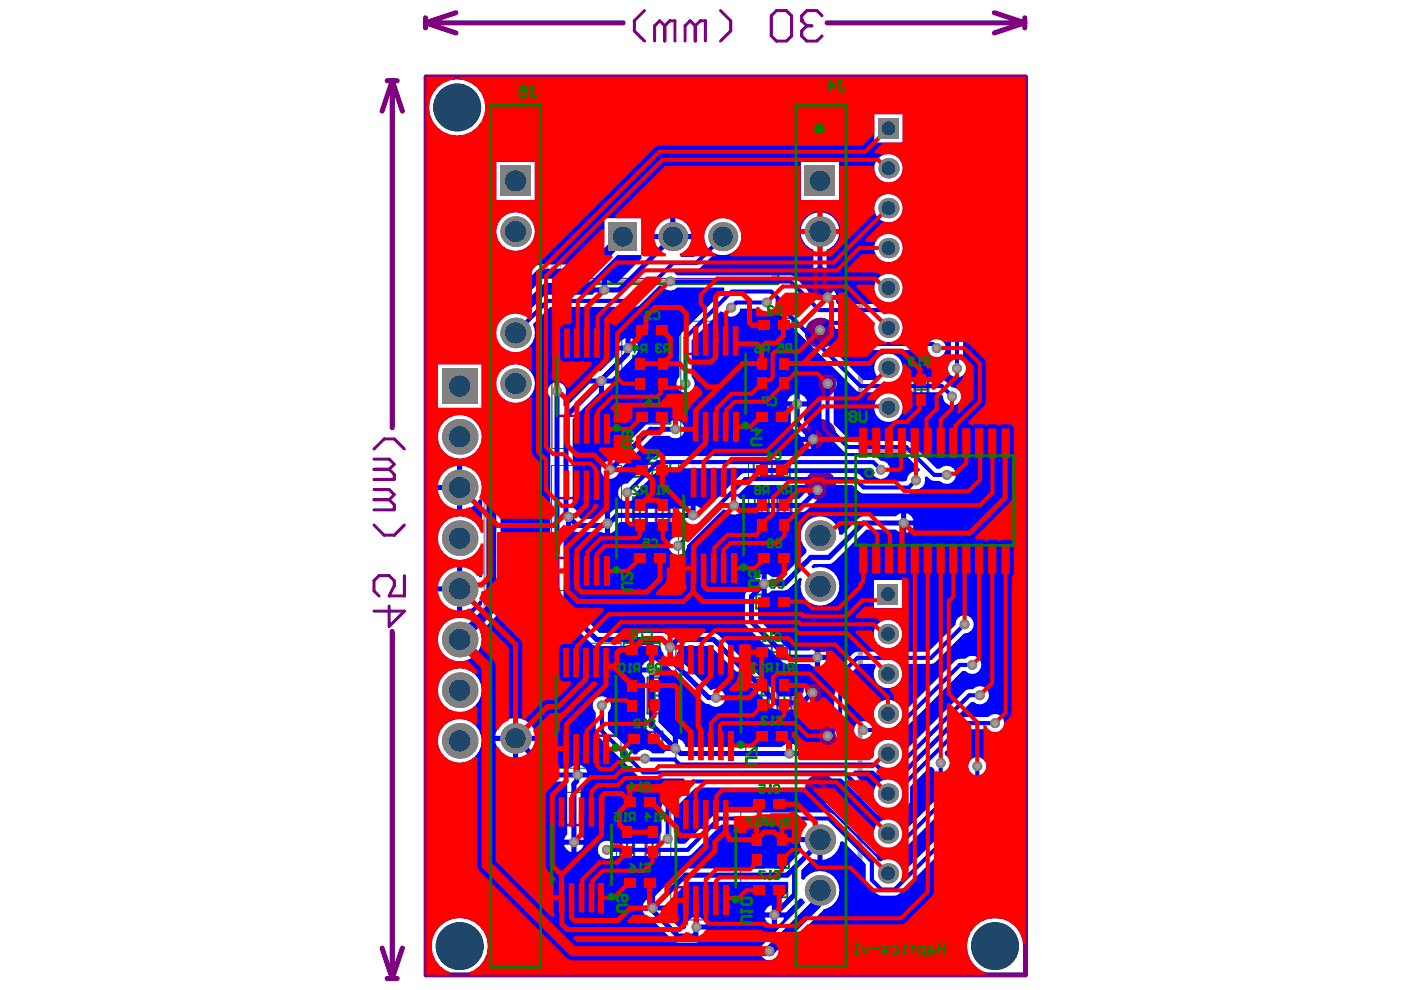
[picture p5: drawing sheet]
<svg xmlns="http://www.w3.org/2000/svg" width="297mm" height="210mm" viewBox="0 0 297 210" stroke-linecap="round" stroke-linejoin="round" font-family="sans-serif">
<defs><g id="words">
<g font-size="3.3" fill="#c0c073">
<text x="178.5" y="21.8">J1</text>
<text x="115.8" y="57.1">J3</text>
<text x="177.9" y="120.6">J2</text>
</g>
</g></defs>
<g fill="none" stroke="#008000" stroke-width=".42">
<path d="M134.2 75.4h2.9v7.6h-2.9zM134.4 79.2h2.5M134.5 68.6h7.6v2.9h-7.6zM135.7 78v2.5M137 70.1h2.6M138.3 68.8v2.5M139 75.4h3v7.6h-3zM139.2 79.2h2.6M140.5 78v2.5M160 75.4h3v7.6h-3zM160.2 79.2h2.6M160.4 67.5h7.6v3h-7.6z"/>
<path d="M161.5 77.9v2.6M162.9 69h2.6M164.2 67.7v2.5M164.8 75.4h3v7.6h-3zM165.1 79.2h2.5M166.3 77.9v2.6M193.9 78.8h3v7.6h-3zM134.5 86.8h7.6v3h-7.6zM134.5 98.1h7.6v3h-7.6zM137 88.3h2.6M137 99.6h2.6M138.3 87.1v2.5"/>
<path d="M138.3 98.3v2.6M159.8 86.8h7.6v3h-7.6zM159.8 98.1h7.6v3h-7.6zM162.4 88.3h2.5M162.4 99.6h2.5M163.6 87.1v2.5M163.6 98.3v2.6M194.1 82.6h2.5M195.4 81.3v2.6M134 116.9h7.6v3h-7.6zM134.2 105.5h2.9v7.6h-2.9zM134.4 109.3h2.5"/>
<path d="M135.7 108v2.5M136.5 118.4h2.6M137.8 117.1v2.6M139 105.5h3v7.6h-3zM139.2 109.3h2.6M140.5 108v2.5M160 105.5h3v7.6h-3zM160.2 109.3h2.6M160.4 116.9h7.6v3h-7.6zM161.5 108v2.5M162.9 118.4h2.5M164.2 117.1v2.6"/>
<path d="M164.8 105.5h3v7.6h-3zM165.1 109.3h2.5M166.3 108v2.5M132.2 136.3h7.7v3h-7.7zM134.8 137.8h2.5M136 136.5v2.6M159.8 136.8h7.6v3h-7.6zM160.3 126.1h7.6v2.9h-7.6zM162.4 138.3h2.5M162.9 127.5h2.5M163.6 137v2.5M164.1 126.3v2.5"/>
<path d="M132.4 143.7h3v7.6h-3zM132.7 147.5h2.5M132.8 155.1h7.6v3h-7.6zM133.9 146.2v2.6M135.3 156.6h2.6M136.6 155.3v2.6M137.3 143.7h3v7.6h-3zM137.5 147.5h2.5M138.8 146.2v2.5M159.8 154.5h7.6v3h-7.6zM160 143.6h3v7.7h-3zM160.2 147.4h2.6"/>
<path d="M161.5 146.2v2.5M162.3 156h2.6M163.6 154.7v2.6M164.8 143.6h3v7.7h-3zM165.1 147.4h2.5M166.3 146.2v2.5M131.5 174.8h3v7.6h-3zM131.7 178.6h2.5M131.8 168.5h7.6v3h-7.6zM133 177.3v2.5M134.4 170h2.5M135.6 168.7v2.5"/>
<path d="M136.9 174.8h2.9v7.6h-2.9zM137.1 178.6h2.5M138.4 177.3v2.5M158.9 176.3h3v7.7h-3zM159.3 169h7.6v3h-7.6zM160.4 178.9v2.5M161.8 170.5h2.6M163.1 169.2v2.6M164.3 176.4h3v7.6h-3zM165.8 178.9v2.6M131.8 185.7h7.6v2.9h-7.6zM134.4 187.2h2.5"/>
<path d="M135.6 185.9v2.5M159.1 180.1h2.6M159.3 187.3h7.6v3h-7.6zM161.8 188.8h2.6M163.1 187.5v2.5M164.5 180.2h2.6"/>
</g>
<path d="M117 68.6h14.8v26.5h-14.8zM144.3 68.1h14.8v26.5h-14.8zM117 98.7h14.8v26.5h-14.8zM143.9 98.1h14.8v26.5h-14.8zM116.8 136.4h14.9v26.5h-14.9zM143.3 135.7h14.8v26.5h-14.8zM115.9 168h14.8v26.5h-14.8zM142.2 168.5h14.9v26.6h-14.9z" fill="none" stroke="#008000" stroke-width=".21"/>
<path d="M120.4 20.8h44.5v39.3h-44.5z" fill="none" stroke="#008000" stroke-width=".65"/>
<g fill="none" stroke="#800080" stroke-width=".42">
<path d="M134.4 76.9h2.5v4.6h-2.5zM136 68.8h4.6v2.5h-4.6zM139.2 76.9h2.6v4.6h-2.6zM160.2 76.9h2.6v4.6h-2.6zM161.9 67.7h4.6v2.5h-4.6zM165.1 76.9h2.5v4.6h-2.5zM136 87.1h4.6v2.5h-4.6zM136 98.3h4.6v2.6h-4.6zM161.3 87.1h4.7v2.5h-4.7zM161.3 98.3h4.7v2.6h-4.7zM194.1 80.3h2.5v4.6h-2.5zM134.4 106.9h2.5v4.7h-2.5z"/>
<path d="M135.5 117.1h4.6v2.6h-4.6zM139.2 106.9h2.6v4.7h-2.6zM160.2 106.9h2.6v4.7h-2.6zM161.8 117.1h4.7v2.6h-4.7zM165.1 106.9h2.5v4.7h-2.5zM133.7 136.5h4.7v2.6h-4.7zM161.3 137h4.7v2.5h-4.7zM161.8 126.3h4.7v2.5h-4.7zM132.7 145.2h2.5v4.6h-2.5zM134.3 155.3h4.7v2.6h-4.7zM137.5 145.1h2.5v4.7h-2.5zM160.2 145.1h2.6v4.7h-2.6z"/>
<path d="M161.3 154.7h4.6v2.6h-4.6zM165.1 145.1h2.5v4.7h-2.5zM131.7 176.2h2.5v4.7h-2.5zM133.3 168.7h4.7v2.5h-4.7zM137.1 176.2h2.5v4.7h-2.5zM159.1 177.8h2.6v4.7h-2.6zM160.8 169.2h4.6v2.6h-4.6zM164.5 177.9h2.6v4.6h-2.6zM133.3 185.9h4.7v2.5h-4.7zM160.8 187.5h4.6v2.5h-4.6z"/>
</g>
<path d="M118.1 75.5h12.7v12.7h-12.7zM145.4 75h12.7v12.7h-12.7zM118 105.6h12.7v12.7h-12.7zM144.9 105h12.7v12.7h-12.7zM117.9 143.3h12.7v12.7h-12.7zM144.4 142.6h12.7v12.7h-12.7zM116.9 174.9h12.7v12.7h-12.7zM143.3 175.4h12.7v12.7h-12.7z" fill="none" stroke="#800080" stroke-width=".54"/>
<path d="M121.5 21.8h42.3v37.2h-42.3z" fill="none" stroke="#800080" stroke-width=".21"/>
<g fill="none" stroke="#800080" stroke-width=".85">
<circle cx="130.7" cy="90.7" r=".42"/>
<circle cx="158" cy="90.3" r=".42"/>
<circle cx="130.7" cy="120.8" r=".42"/>
<circle cx="157.6" cy="120.3" r=".42"/>
<circle cx="130.6" cy="158.5" r=".42"/>
<circle cx="157" cy="157.9" r=".42"/>
<circle cx="129.6" cy="190.1" r=".42"/>
<circle cx="156" cy="190.7" r=".42"/>
</g>
<g fill="none" stroke="#800080" stroke-width="1.1">
<path d="M82.1 17.1h2.1M83.2 17.1l-2.2 6.5M83.2 17.1l2.1 6.5M83.2 17.1v73.6M90.2 3.8v2.1M90.2 4.8l6.5 2.2M90.2 4.8h41.9M90.4 16.3h127v190.4h-127zM96.7 2.7l-6.5 2.1M175.4 4.8h41.9M210.8 2.7l6.5 2.1M217.3 3.8v2.1"/>
<path d="M217.3 4.8l-6.5 2.2M83.2 133.9v73.6M81 201l2.2 6.5M82.1 207.5h2.1M85.3 201l-2.1 6.5"/>
</g>
<path d="M174.3 3.3l-1.1-1h-2.1l-1.1 1v1.1M79.3 99.5h3.2M79.3 97.4h3.2l1.1 1-1.1 1.1M79.3 95.2l2.1-2.1h2.2l2.1 2.1M82.5 99.5l1.1 1.1v1.1h-4.3M79.3 111.3l2.1 2.2h2.2l2.1-2.2M79.3 105.9h3.2M79.3 103.8h3.2l1.1 1.1-1.1 1M82.5 105.9l1.1 1.1v1.1h-4.3M82.5 128.5v4.3l3.2-3.2h-6.4M85.7 122.1v4.3h-3.2l1.1-2.2v-1.1l-1.1-1h-2.1l-1.1 1v2.2l1.1 1.1" fill="none" stroke="#800080" stroke-width=".65"/>
<circle cx="170" cy="4.4" r=".32" fill="#800080"/>
<path d="M136.6 2.3l-2.1 2.1v2.2l2.1 2.1M140.9 5.5l1.1-1.1h1.1v4.3M140.9 5.5v3.2M140.9 5.5l-1-1.1-1.1 1.1v3.2M147.4 5.5l1.1-1.1h1v4.3M147.4 5.5v3.2M147.4 5.5l-1.1-1.1-1.1 1.1v3.2M152.8 2.3l2.1 2.1v2.2l-2.1 2.1M163.5 3.3l1.1-1h2.2l1 1v4.3l-1 1.1h-2.2l-1.1-1.1zM170 4.4l1.1 1.1M171.1 5.5h1M171.1 5.5l-1.1 1.1v1l1.1 1.1h2.1l1.1-1.1" fill="none" stroke="#800080" stroke-width=".65"/>
<g fill="#800080">
<circle cx="109.3" cy="59.8" r="3.2"/>
<circle cx="109.3" cy="92.1" r="3.2"/>
<circle cx="109.3" cy="102.8" r="3.2"/>
<circle cx="109.3" cy="113.6" r="3.2"/>
<circle cx="109.3" cy="124.3" r="3.2"/>
<circle cx="109.3" cy="135.1" r="3.2"/>
<circle cx="109.3" cy="145.8" r="3.2"/>
<circle cx="109.3" cy="167.3" r="3.2"/>
<circle cx="109.3" cy="178" r="3.2"/>
<circle cx="109.3" cy="188.8" r="3.2"/>
<circle cx="173.9" cy="167.3" r="3.2"/>
<circle cx="173.9" cy="156.5" r="3.2"/>
<circle cx="173.9" cy="145.8" r="3.2"/>
<circle cx="173.9" cy="135.1" r="3.2"/>
<circle cx="173.9" cy="102.8" r="3.2"/>
<circle cx="173.9" cy="92.1" r="3.2"/>
<circle cx="173.9" cy="81.3" r="3.2"/>
<circle cx="173.9" cy="70.6" r="3.2"/>
<circle cx="173.9" cy="59.8" r="3.2"/>
</g>
<g fill="none" stroke="#c0c073" stroke-width="1.1">
<path d="M182.4 95.6l.2-75.9h32.2l.1 75.8-32.3 .1M182.3 194.3l.2-75.9h32.2l.1 75.9h-32.3"/>
<circle cx="118.3" cy="58.7" r=".4"/>
</g>
<path d="M92.1 75.1h10.6v89.1h-10.6zM93.2 75.3l-1 1.1" fill="none" stroke="#c0c073" stroke-width=".54"/>
<path d="M120.9 21.3h43.5v38.2h-43.5z" fill="none" stroke="#c0c073" stroke-width=".65"/>
<g fill="#00f">
<path d="M156.5 104.9l2-2h12.6l.4 .5-.1 .4-2 2h-12.4l-.4-.3z"/>
<path d="M174.3 165.1h4.1l7.5 7.5 .9 .4h2.9l.9-.4 2.3-2.4 .1-3.4 4.2-4.2 .6 .1 .4 .5v6.7l-6.5 6.4-.5-.2a3 3 0 0 0-2.9-2.4 3 3 0 0 0-3 2.4l-.5 .2-10.7-10.7z"/>
<path d="M109.4 66l.2 .5 1.5 .4 4.5-4.3 10.1-.1 .3-.5h2.1v-.5h.6v-2.1l1.1 .6h1l5.2-5.2v-.7h-5.1l-5.3 5.3-.7 .4-.7 .2h-8.8zM126.6 59.9l1-.5v1.5h-1.5z"/>
<path d="M90.4 16.3v190.4h4.9l.1-.6a5.9 5.9 0 0 1-2.7-9.1 5.9 5.9 0 0 1 9.5 0 5.9 5.9 0 0 1-2.7 9.1l.2 .6h109.1l.1-.6a5.9 5.9 0 0 1-1.5-10.3 5.9 5.9 0 0 1 9.5 4.3h.5v-183.8h-119.9l-.1 .6a6 6 0 0 1 4.9 8.3 6 6 0 0 1-9.5 2 6 6 0 0 1 1.1-9.6l1.5-.6 1-.1v-.6zM185.4 24.2h6v6h-6zM185.4 35.7a3 3 0 0 1 6 0 3 3 0 0 1-6 0zM105.2 34.3h8.2v8.1h-8.2zM169.8 34.3h8.1v8.1h-8.1zM185.4 44.1a3 3 0 0 1 6 0 3 3 0 0 1-6 0zM139.7 47.2l.9-.6 1.5-.5v3.5h-3.6l.5-1.5zM143.2 46.1a4 4 0 0 1 3.6 3.5h-3.6zM105.2 49.1a4.1 4.1 0 0 1 8.2 0 4.1 4.1 0 0 1-8.2 0zM185.4 52.6a3 3 0 0 1 6 0 3 3 0 0 1-6 0zM102.8 67.1l10.4-10.4 .7-.5 .7-.1h8.8l4.7-4.8v-5h7.9v7.8h.7l2.2-2.2-.4-1.2h8.3a3.9 3.9 0 0 1-2.4 3.3l.1 .5h2.6l2.6-2.6-.3-.7a3.9 3.9 0 0 1 3.7-5 3.9 3.9 0 0 1 4 4.7 3.9 3.9 0 0 1-5.6 2.8l-3.4 3.3-4.8 .1-.3 .4 .1 .5 .4 .4h24.1l.9 .4 3.7 3.6 .4-.3-.2-.6v-8.6a4.1 4.1 0 0 1-1.8-6.3 4.1 4.1 0 0 1 6.5 0 4.1 4.1 0 0 1-1.8 6.3v8l.2 .2a1.91 1.91 0 0 1 1.7 2.8l.3 .6h9.9l.1-.6-.6-.2a3 3 0 0 1-.7-4.7 3 3 0 0 1 4.7 .5 3 3 0 0 1-1.6 4.4l.1 .6h9.2l.9 .3 4.6 4.8 .1 7.1a1.93 1.93 0 0 1 .1 2.8 1.93 1.93 0 0 1-2.8 0 1.93 1.93 0 0 1 .1-2.8v-6.1l-3.5-3.5h-7.2l-.2 .5a2.92 2.92 0 0 1 .2 3.6l.2 .4h6.6l.8 .3a1.92 1.92 0 0 1 2 1.7 1.92 1.92 0 0 1-1.6 2.1 1.92 1.92 0 0 1-2.2-1.5l-14-.1-4.5-4.4h-1.9l-.5 .3-.2 .7-.4 .7-.4 .2-.1 .7 8.3 8.3h3.1l.1-.6-.4-.5a3 3 0 0 1 .8-4 3 3 0 0 1 4 .5 3 3 0 0 1 0 4l.1 .6h9a3.9 3.9 0 0 1 2.2 1.5 1.94 1.94 0 0 1 1.9 2 1.94 1.94 0 0 1-2 1.9 1.94 1.94 0 0 1-1.9-2l-.8-.8h-9.4l-.1 .5 .3 .1a3 3 0 0 1 .8 4.6 3 3 0 0 1-4.7-.2 3 3 0 0 1 1.1-4.5l-.1-.5h-4.5l-1-.4-17.3-17.3h-.3a1.92 1.92 0 0 1-2.8-.1h-4.2l-.1 .6a1.91 1.91 0 0 1-1.6 1.2 1.91 1.91 0 0 1-1.8-1l-.7-.2-6.1 6.1 .1 7.9a1.94 1.94 0 0 1 0 2.7 1.94 1.94 0 0 1-2.8 0 1.94 1.94 0 0 1 .1-2.8l.1-8.8 9.6-9.6-.2-.5h-10a1.89 1.89 0 0 1-3-.4l-.7-.1-4.6 4.5-18.5 .1-3.7 3.7a4.1 4.1 0 0 1-1.2 5 4.1 4.1 0 0 1-5.1-.1l-.6 .3v4l.6 .2 .5-.4a4.1 4.1 0 0 1 6.2 3.9 4.1 4.1 0 0 1-6.7 2.7l-.6 .3v44.2l-.1 .7-.5 .7-3.7 3.7 .2 .4a4.6 4.6 0 0 1-4.2 5.9 4.6 4.6 0 0 1-4.9-5.3 4.6 4.6 0 0 1 6.2-3.7l3.1-3.2v-.7l-.5-.1a4.7 4.7 0 0 1-3.7 2.4v-9.7a4.8 4.8 0 0 1 3.7 2.4l.5-.1v-6.2l-.5-.1-.2 .4a4.6 4.6 0 0 1-7.1 1.2 4.6 4.6 0 0 1 .3-7.2 4.6 4.6 0 0 1 7 1.8l.5-.1v-6.2l-.5-.1a4.7 4.7 0 0 1-3.7 2.4v-9.6a4.8 4.8 0 0 1 3.7 2.3l.5-.1v-6.2l-.5-.1-.2 .4a4.6 4.6 0 0 1-7.1 1.2 4.6 4.6 0 0 1 .3-7.2 4.6 4.6 0 0 1 7 1.9l.5-.2v-3.6l-.1-.5h-9.2v-9.2h9.2l.1-.5v-8.3l.2-.8zM131.6 72.3l1-.6v1.6h-1.5zM133.7 71.7a1.93 1.93 0 0 1 1.5 1.6h-1.5zM126 79.2l.7-.4 .7-.2 3.9-3.8-.2-.4h4.1l-.5 1-.5 .3-4.4 4.5h-4.3zM128.1 81.3h1.5a1.93 1.93 0 0 1-1.5 1.5zM167.5 84.1l1-.5v1.5h-1.6zM169.5 83.6a1.93 1.93 0 0 1 1.6 1.5h-1.6zM116.7 81.6a1.94 1.94 0 0 1 2.7 0 1.94 1.94 0 0 1 .1 2.7v1.8l.5 .2 5-5h2v2l-5.6 5.6v18.7a2.13 2.13 0 0 1 1.3 2l.4 .4h3.8l.4-.5 1-.6v4.2l-.6-.3-5.9-.1-.7-.6v-2.5h-1.1v2.1l-.5 .3v14.6l7.6 7.6h13.4l.5 .1 1.1 .9 1-.9 .6-.1 8.1 .1 13.5 13.3h4.2l.8-.8a1.94 1.94 0 0 1 2-1.9 1.94 1.94 0 0 1 1.9 2 1.94 1.94 0 0 1-1.9 1.9l-1.2 1.2-.5 .3-.5 .1-5.9-.1-13.5-13.3h-6.4l-.3 .3-.1 .6-.4 .6v.7l7.2 7.2a1.93 1.93 0 0 1 2.6 .4 1.93 1.93 0 0 1-.2 2.6 1.93 1.93 0 0 1-2.7-.1l-.7-.1-.5-.3-8.1-8.1a3.1 3.1 0 0 1-.4-2.2l-.4-.7-.2-.6-.2-.3-13.9-.1-8.9-8.7-.3-.5-.1-43.4a1.92 1.92 0 0 1 0-2.7zM166.9 86.2h4.2l-.7 1.1v1.9l1.5 1.4v2h-2l-1.9-1.8-.3-.5-.1-.5v-2.5zM173 91.1a1.93 1.93 0 0 1 1.5 1.5h-1.5zM170.3 93.7h1.6v1.5a1.93 1.93 0 0 1-1.6-1.5zM173 93.7h1.5a1.93 1.93 0 0 1-1.5 1.5zM131.6 103.1l.6-.5 .9-.1 5.4-5.4 .9-.4h45.7l.5 .1 1.1 .9a1.93 1.93 0 0 1 2 1.8 1.93 1.93 0 0 1-1.9 2l.1 .6h4.9l.5-.3a1.92 1.92 0 0 1 2.5-1.8l.3-.5-3.5-3.4h-11.8l-.9-.4-4.6-4.7-.1-8.2a1.93 1.93 0 0 1-.1-2.8 1.93 1.93 0 0 1 2.8 0 1.93 1.93 0 0 1-.1 2.8v7.1l3.5 3.6 12.3 .1 6 5.8h.7a1.93 1.93 0 0 1 2.8-.1 1.93 1.93 0 0 1 0 2.8 1.93 1.93 0 0 1-2.8-.1 2.45 2.45 0 0 1-2.8-1.1l-.5 .3a1.9 1.9 0 0 1-1.9 2.6l-.9 .8-.5 .1h-9.6l-.9-.4-1.4-1.4h-5.3l-.3 .5a1.88 1.88 0 0 1-1.8 2.4l-2.4 2.4-.4 .3-.6 .1h-13a1.89 1.89 0 0 1-3-.5l-.7-.1-7.6 7.7a1.93 1.93 0 0 1-2 2 1.93 1.93 0 0 1-1.9-2 1.93 1.93 0 0 1 2.1-1.9l2-2.1-.1-.6-.5-.4h-13.9l-.5 .4a2.02 2.02 0 0 1-1.6 2v-4.3l1-.8 15-.1 1.1-.7v2.1h1.1v-2.1l1 .5 .3 .5 .6 .1 8.1-7.9 23.9-.1 .9 .4 1.4 1.4h3v-.6a1.92 1.92 0 0 1-1.9-1.9l-.4-.3h-44.4l-5.1 5a1.94 1.94 0 0 1-2.6 1.9 1.94 1.94 0 0 1-.7-3.1zM128 98.2l.6-.4 .7-.1 8.1-8 4.5-.1a1.94 1.94 0 0 1 2.7 0 1.94 1.94 0 0 1 0 2.8 1.94 1.94 0 0 1-2.7 0h-3.4l-7.2 7.3a1.94 1.94 0 0 1-2.7 1.7 1.94 1.94 0 0 1-.6-3.2zM94 99.9l1-.8 1.2-.4 .7-.1v4.2h-4.2l.1-.7 .4-1.2zM92.7 103.9h4.2v4.3a4.7 4.7 0 0 1-4.2-4.3zM192.1 108.8a1.93 1.93 0 0 1 1.6 1.5h-1.6zM192.1 111.4h1.6a1.93 1.93 0 0 1-1.6 1.5zM170.9 110.7a4.1 4.1 0 0 1 4.4-1 4.1 4.1 0 0 1 2.6 3.6l.6 .2 4-3.9 7.5-.1 1.1-.7v4.1l-1.1-.6h-6.3l-6.9 6.9-.5 .3-.5 .1h-3.3l-.5 .5 .3 .4a4.1 4.1 0 0 1 5.6 3.3 4.1 4.1 0 0 1-4.6 4.6 4.1 4.1 0 0 1-3.2-5.6l-.5-.3-2.7 2.6-3.3 .1-1 .6v-4.1l1 .7h2.1l5.3-5.2v-.7a4.1 4.1 0 0 1-.1-5.8zM160.5 122.2l1-.5v1.5h-1.6zM94 121.4l1-.8 1.2-.5 .7-.1v4.3h-4.2l.1-.7 .4-1.2zM185.3 123h6v6h-6zM92.7 125.4h4.2v4.3a4.7 4.7 0 0 1-4.2-4.3zM185.2 134.4a3.1 3.1 0 0 1 6.1 0 3.1 3.1 0 0 1-6.1 0zM158.3 125.5l1.2-1.2h2v2l-.8 .7v4.2l6.7 6.7h4.3l1.1-.6v4.1l-1.1-.6-5.4-.1-8-7.9-.3-.4-.1-.6v-5.3l.1-.6zM173.9 137.3a1.93 1.93 0 0 1 1.5 1.5h-1.5zM173.9 139.9h1.5a1.93 1.93 0 0 1-1.5 1.5zM136.6 140.5l1-.5v1.5h-1.5zM138.7 140a1.93 1.93 0 0 1 1.5 1.5h-1.5zM92.8 146.3a4.6 4.6 0 0 1 9.3 0 4.6 4.6 0 0 1-9.3 0zM106.2 153.5l.9-.7 1.7-.5v3.7h-3.8l.5-1.6zM109.8 152.3a4.2 4.2 0 0 1 3.8 3.7h-3.8zM181.6 153.4a1.92 1.92 0 0 1 2.8 .1h1.1l.2-.5a3 3 0 0 1 1.4-4.5 3 3 0 0 1 4.1 2.2l.5 .2 10.9-10.8a3.4 3.4 0 0 1 2.2-.5 1.94 1.94 0 0 1 2.7 0 1.94 1.94 0 0 1 0 2.8 1.94 1.94 0 0 1-2.8-.1h-.7l-13.4 13.4-.9 .4h-5.3a1.93 1.93 0 0 1-2.7 .1 1.93 1.93 0 0 1-.1-2.8zM177.2 142.2l4.1-3.9 15.6-.1 5.7-5.7a1.93 1.93 0 0 1 1.9-2.1 1.93 1.93 0 0 1 2 2 1.93 1.93 0 0 1-2.1 1.9l-6.5 6.4-6.9 .1-.2 .4a3 3 0 0 1-2.5 4.7 3 3 0 0 1-2.6-4.7l-.2-.4h-3.2l-2.8 2.9v9.6l-.4 .9-1.7 1.7a1.93 1.93 0 0 1-1.9 2 1.93 1.93 0 0 1-2-1.9 1.93 1.93 0 0 1 2.1-1.9l1.3-1.3v-9.7zM136.1 142.6h4.1l-.6 1.1v9.4l3.1 3.1v2h-2l-3.8-4-.1-10.5zM167.9 157.7a1.93 1.93 0 0 1 1.6 1.5h-1.6zM105 157.1h3.8v3.7a4.2 4.2 0 0 1-3.8-3.7zM109.8 157.1h3.8l-.4 1.3 4.5 4.5h3.1l1.1-.7v2.1h.5v.5h2.1a2.05 2.05 0 0 1-.9 1.4l-.5 .6v10.2l.6 1h-4.1l.7-1v-10.9l-.4-.4-3.4-.1-5.3-5.2-1.4 .4zM92.8 157.1a4.6 4.6 0 0 1 9.3 0 4.6 4.6 0 0 1-9.3 0zM123 162.2a1.93 1.93 0 0 1 1.5 1.6h-1.5zM126.2 148.2a1.93 1.93 0 0 1 2.8 0 1.93 1.93 0 0 1-.1 2.8v3.5l5.6 5.5 .6-.1a1.87 1.87 0 0 1 3.2-.2h2.4l.4-.5h2.1v-.5h.5v-2.1a1.95 1.95 0 0 1 1.6 1.8h20.5l1.1-.7v2.1h.5v.5h2.1l.4 .5h15l.4-.5a3 3 0 0 1 2.4-3.5 3 3 0 0 1 3.5 2.4l.5 .2 12.9-12.9 .4-.3 1.3-.1a1.94 1.94 0 0 1 2.8-.1 1.94 1.94 0 0 1 0 2.8 1.94 1.94 0 0 1-2.7 0l-.6 .1-15.6 15.5-3.4 .1-.9-.4-.7-.7h-4.1l-.2 .5 3.9 3.9 .5-.2a3.1 3.1 0 0 1 4.8-1.8l.5-.2 13.1-13.2 .9-.4h4.9a1.93 1.93 0 0 1 2.8-.1 1.93 1.93 0 0 1 0 2.8 1.93 1.93 0 0 1-2.8-.1h-4.4l-4.8 4.9 .1 .6a1.88 1.88 0 0 1 .3 3.1l-.1 7.7-10.4 10.4-3.4 .1-.9-.3-14.1-14.1h-24.3l-4.6 4.6v4.8a1.79 1.79 0 0 1 .5 2l.4 .5h1.4l6.3-6.3 .9-.4h23.3l.9 .4 9.2 9.1 .3 .7 .5 .3a2.99 2.99 0 0 1 4.6 1.9l.5 .1 14.2-14.1v-6.7a1.93 1.93 0 0 1-.1-2.8 1.93 1.93 0 0 1 2.8 0 1.93 1.93 0 0 1-.1 2.8v7.2l-.4 .9-17.9 17.8-3.4 .1-.9-.4-2.3-2.4-.1-3.9-4.8-4.9-.6 .2a4.2 4.2 0 0 1-3.7 3.8v-4.3h-.5v-.5h-4.3l.5-1.6 .4-.5-.3-.6h-17.2l-6.7 6.6-16.2 .1a1.93 1.93 0 0 1-2.8 .1 1.93 1.93 0 0 1 0-2.8 1.93 1.93 0 0 1 2.8 .1h9.3l.3-.5a1.78 1.78 0 0 1 .6-2l.1-5.8 4.8-5-.2-.5h-8.6l-.9-.4-8.8-8.8-.4-.9v-4a1.9 1.9 0 0 1-.1-2.8zM119.6 179.1h1.5v1.5a1.93 1.93 0 0 1-1.5-1.5zM122.2 179.1h1.5a1.93 1.93 0 0 1-1.5 1.5zM138.9 190l5.9-5.7 21.5-.2 3.9-3.8-.5-1.1-.1-.6h3.7v3.7l-.9-.2-2.5 2.4v1.9l.5 .2a4.1 4.1 0 0 1 6.9-.1 4.1 4.1 0 0 1-2.7 6.3l-10.1 10.2a1.94 1.94 0 0 1-2.8 0 1.94 1.94 0 0 1 0-2.7l9-9-.5-.7-.6-.1-2.9 2.9h-2v-2l2.4-2.3v-2l-.2-.1h-21l-5 5h-2zM136.8 191l1-.5v1.5h-1.5zM162.6 192.4l1-.5v1.5h-1.5zM148.2 194.5a1.93 1.93 0 0 1 1.5 1.5h-1.5zM162.1 194.5h1.5v1.5a1.93 1.93 0 0 1-1.5-1.5zM164.7 194.5h1.5a1.93 1.93 0 0 1-1.5 1.5zM136.3 193.1h4.1l3.9 3.9h.8l.4-.4a2.07 2.07 0 0 1 1.6-2.1v2.1h.5v.5h2.1v.3l-.8 .9a1.44 1.44 0 0 1-1.4 1.6l-4.3-.1-5.3-5.2a1.93 1.93 0 0 1-1.6-1.5z"/>
</g>
<path d="M143.2 91h-5.2l-8.7 8.6M120.5 109.6l1.9 1.8M173.3 103.9l-3.3 3.3h-14.4M183.1 110.9h8.5M142.1 137.2v2.6l8.1 8.1 1.6 .1M151.3 135.6l13.4 13.4h5.4l2.1-2.1M162 123.8l-2.7 2.7v5.3l7.6 7.6h6.4M138.2 142.1v11.6l5 5M173.9 178v.6l-7 7h-21.6l-6.9 6.9M164.2 194h.1M168.5 183.9v5.8l-4.3 4.3" fill="none" stroke="#00f" stroke-width="1.1"/>
<g fill="none" stroke="#00f" stroke-width=".85">
<path d="M164.9 64.3l17.6 17.6h17.2l2.2 2.2M173.7 65.8h24.9l4.3 4.3v8M173.9 70l1.5-1.6h3.3l4.5 4.5h14.5l.9 .9M175.5 81.3v9.2l4.3 4.3h12.3l6 5.9h2.6M186.8 99.6l-1.7-1.6h-45.7l-6.4 6.4M194.2 101.8l-1.5 1.6h-9.6l-1.7-1.8h-23.4l-14.2 14.1M181.8 139.5l-3.6 3.6v10.2l-2.7 2.7M204.6 153.3l-12.9 12.9v3.5l-2 2h-2.9l-7.9-7.9h-42.5M206.1 141h-2.6l-13.8 13.8h-6.7M207.7 147.4h-2.2l-15.8 15.8h-2.9l-1.1-1.1h-41.6M199.5 161.8v8.6l-9.8 9.7h-2.9l-14.4-14.4h-25.4M207.2 162.5v8.6l-17.5 17.5h-2.9l-2-2v-3.9l-9.1-9.2"/>
<path d="M128.7 180.2h17.1"/>
</g>
<circle cx="163.1" cy="201.7" r="1.06" fill="#00f"/>
<path d="M173.9 188.8l-.9 .8v2.2l-9.9 9.9" fill="none" stroke="#00f" stroke-width="2.1"/>
<path d="M143 49.8l-11.6 11.7h-3.3M173.9 49.1v12.4l1.6 1.6M133.2 73.8l-.2 .2v1.1l-5.4 5.3v.3l-7.6 7.6v20.7M118.1 82.9v44.3l8.4 8.4h14l1.6 1.6 1.6-1.6h7.6M169 85.6v4.2l3.4 3.4M120.5 109v.3M122.4 111.4h5.7M147 109.3h-16.2l-1.7 1.7h-.3M183.1 110.9l-7.3 7.3h-3.9l-5.6 5.6h-4.3M109.3 156.5l7.8 7.8h5.3l-.2 .2v1.1l-.5 .6v12.4M143.2 158.7l1.1 1.1h23.1M138.4 192.5v.6l5.3 5.3h3.8v-1.7l.1-.1" fill="none" stroke="#00f" stroke-width="1.1"/>
<path d="M142.1 59.7h25.5l6.1 6.1M153.2 50.2l-5.6 5.6h-4.9l-8 8h-18.6l-6.8 6.8M162.6 64.1h-6.5l-1.1 1.1M164.9 64.3v-1.1l-1.4-1.4h-8.4l-9.8 9.8v9.7M143.7 115.7h.1M204.5 132.4l-7.1 7.1h-15.6M127.6 149.6v5.4l8.8 8.8M204.6 153.3h6.4M136.7 160.8l.2 .2h6.1l1.1 1.1M147 165.7l-5.4 5.4v6.8M175.7 173.5h-23.3l-6.6 6.7" fill="none" stroke="#00f" stroke-width=".85"/>
<circle cx="97.5" cy="135.6" r="1.06" fill="#00f"/>
<path d="M132.1 50.2l-7.9 7.8h-9.6l-10.4 10.5v60.4l-6.7 6.7" fill="none" stroke="#00f" stroke-width="2.1"/>
<circle cx="143.2" cy="91" r="1.06" fill="#808080"/>
<circle cx="143.2" cy="91" r=".64" fill="#a6968d"/>
<circle cx="129.3" cy="99.6" r="1.06" fill="#808080"/>
<circle cx="129.3" cy="99.6" r=".64" fill="#a6968d"/>
<circle cx="120.5" cy="109.6" r="1.06" fill="#808080"/>
<circle cx="120.5" cy="109.6" r=".64" fill="#a6968d"/>
<circle cx="201.9" cy="84.1" r="1.06" fill="#808080"/>
<circle cx="201.9" cy="84.1" r=".64" fill="#a6968d"/>
<circle cx="202.9" cy="78.1" r="1.06" fill="#808080"/>
<circle cx="202.9" cy="78.1" r=".64" fill="#a6968d"/>
<circle cx="198.6" cy="73.8" r="1.06" fill="#808080"/>
<circle cx="198.6" cy="73.8" r=".64" fill="#a6968d"/>
<circle cx="194.2" cy="101.8" r="1.06" fill="#808080"/>
<circle cx="194.2" cy="101.8" r=".64" fill="#a6968d"/>
<circle cx="186.8" cy="99.6" r="1.06" fill="#808080"/>
<circle cx="186.8" cy="99.6" r=".64" fill="#a6968d"/>
<circle cx="207.7" cy="147.4" r="1.06" fill="#808080"/>
<circle cx="207.7" cy="147.4" r=".64" fill="#a6968d"/>
<circle cx="191.6" cy="110.9" r="1.06" fill="#808080"/>
<circle cx="191.6" cy="110.9" r=".64" fill="#a6968d"/>
<circle cx="204.5" cy="132.4" r="1.06" fill="#808080"/>
<circle cx="204.5" cy="132.4" r=".64" fill="#a6968d"/>
<circle cx="211" cy="153.3" r="1.06" fill="#808080"/>
<circle cx="211" cy="153.3" r=".64" fill="#a6968d"/>
<circle cx="200.7" cy="100.7" r="1.06" fill="#808080"/>
<circle cx="200.7" cy="100.7" r=".64" fill="#a6968d"/>
<circle cx="206.1" cy="141" r="1.06" fill="#808080"/>
<circle cx="206.1" cy="141" r=".64" fill="#a6968d"/>
<circle cx="175.5" cy="81.3" r="1.06" fill="#808080"/>
<circle cx="175.5" cy="81.3" r=".64" fill="#a6968d"/>
<circle cx="128.7" cy="180.2" r="1.06" fill="#808080"/>
<circle cx="128.7" cy="180.2" r=".64" fill="#a6968d"/>
<circle cx="173.3" cy="103.9" r="1.06" fill="#808080"/>
<circle cx="173.3" cy="103.9" r=".64" fill="#a6968d"/>
<circle cx="155.6" cy="107.2" r="1.06" fill="#808080"/>
<circle cx="155.6" cy="107.2" r=".64" fill="#a6968d"/>
<circle cx="138.2" cy="142.1" r="1.06" fill="#808080"/>
<circle cx="138.2" cy="142.1" r=".64" fill="#a6968d"/>
<circle cx="151.8" cy="148" r="1.06" fill="#808080"/>
<circle cx="151.8" cy="148" r=".64" fill="#a6968d"/>
<circle cx="172.2" cy="146.9" r="1.06" fill="#808080"/>
<circle cx="172.2" cy="146.9" r=".64" fill="#a6968d"/>
<circle cx="173.3" cy="139.4" r="1.06" fill="#808080"/>
<circle cx="173.3" cy="139.4" r=".64" fill="#a6968d"/>
<circle cx="183" cy="154.8" r="1.06" fill="#808080"/>
<circle cx="183" cy="154.8" r=".64" fill="#a6968d"/>
<circle cx="175.5" cy="156" r="1.06" fill="#808080"/>
<circle cx="175.5" cy="156" r=".64" fill="#a6968d"/>
<circle cx="163.1" cy="201.7" r="1.06" fill="#808080"/>
<circle cx="163.1" cy="201.7" r=".64" fill="#a6968d"/>
<circle cx="147.6" cy="196.6" r="1.06" fill="#808080"/>
<circle cx="147.6" cy="196.6" r=".64" fill="#a6968d"/>
<circle cx="164.2" cy="194" r="1.06" fill="#808080"/>
<circle cx="164.2" cy="194" r=".64" fill="#a6968d"/>
<circle cx="118.1" cy="82.9" r="1.06" fill="#808080"/>
<circle cx="118.1" cy="82.9" r=".64" fill="#a6968d"/>
<circle cx="127.5" cy="80.8" r="1.06" fill="#808080"/>
<circle cx="127.5" cy="80.8" r=".64" fill="#a6968d"/>
<circle cx="128.1" cy="61.5" r="1.06" fill="#808080"/>
<circle cx="128.1" cy="61.5" r=".64" fill="#a6968d"/>
<circle cx="145.3" cy="81.3" r="1.06" fill="#808080"/>
<circle cx="145.3" cy="81.3" r=".64" fill="#a6968d"/>
<circle cx="133.2" cy="73.8" r="1.06" fill="#808080"/>
<circle cx="133.2" cy="73.8" r=".64" fill="#a6968d"/>
<circle cx="133" cy="104.4" r="1.06" fill="#808080"/>
<circle cx="133" cy="104.4" r=".64" fill="#a6968d"/>
<circle cx="143.7" cy="115.7" r="1.06" fill="#808080"/>
<circle cx="143.7" cy="115.7" r=".64" fill="#a6968d"/>
<circle cx="147" cy="109.3" r="1.06" fill="#808080"/>
<circle cx="147" cy="109.3" r=".64" fill="#a6968d"/>
<circle cx="141.6" cy="177.9" r="1.06" fill="#808080"/>
<circle cx="141.6" cy="177.9" r=".64" fill="#a6968d"/>
<circle cx="167.4" cy="159.8" r="1.06" fill="#808080"/>
<circle cx="167.4" cy="159.8" r=".64" fill="#a6968d"/>
<circle cx="136.7" cy="160.8" r="1.06" fill="#808080"/>
<circle cx="136.7" cy="160.8" r=".64" fill="#a6968d"/>
<circle cx="143.2" cy="158.7" r="1.06" fill="#808080"/>
<circle cx="143.2" cy="158.7" r=".64" fill="#a6968d"/>
<circle cx="173.9" cy="70" r="1.06" fill="#808080"/>
<circle cx="173.9" cy="70" r=".64" fill="#a6968d"/>
<circle cx="142.1" cy="59.7" r="1.06" fill="#808080"/>
<circle cx="142.1" cy="59.7" r=".64" fill="#a6968d"/>
<circle cx="162.6" cy="64.1" r="1.06" fill="#808080"/>
<circle cx="162.6" cy="64.1" r=".64" fill="#a6968d"/>
<circle cx="155" cy="65.2" r="1.06" fill="#808080"/>
<circle cx="155" cy="65.2" r=".64" fill="#a6968d"/>
<circle cx="128.8" cy="111" r="1.06" fill="#808080"/>
<circle cx="128.8" cy="111" r=".64" fill="#a6968d"/>
<circle cx="169" cy="85.6" r="1.06" fill="#808080"/>
<circle cx="169" cy="85.6" r=".64" fill="#a6968d"/>
<circle cx="172.4" cy="93.2" r="1.06" fill="#808080"/>
<circle cx="172.4" cy="93.2" r=".64" fill="#a6968d"/>
<circle cx="162" cy="123.8" r="1.06" fill="#808080"/>
<circle cx="162" cy="123.8" r=".64" fill="#a6968d"/>
<circle cx="142.1" cy="137.2" r="1.06" fill="#808080"/>
<circle cx="142.1" cy="137.2" r=".64" fill="#a6968d"/>
<circle cx="122.4" cy="164.3" r="1.06" fill="#808080"/>
<circle cx="122.4" cy="164.3" r=".64" fill="#a6968d"/>
<circle cx="127.6" cy="149.6" r="1.06" fill="#808080"/>
<circle cx="127.6" cy="149.6" r=".64" fill="#a6968d"/>
<circle cx="121.7" cy="178.6" r="1.06" fill="#808080"/>
<circle cx="121.7" cy="178.6" r=".64" fill="#a6968d"/>
<circle cx="175.5" cy="63.1" r="1.06" fill="#808080"/>
<circle cx="175.5" cy="63.1" r=".64" fill="#a6968d"/>
<circle cx="207.2" cy="162.5" r="1.06" fill="#808080"/>
<circle cx="207.2" cy="162.5" r=".64" fill="#a6968d"/>
<circle cx="138.4" cy="192.5" r="1.06" fill="#808080"/>
<circle cx="138.4" cy="192.5" r=".64" fill="#a6968d"/>
<circle cx="199.5" cy="161.8" r="1.06" fill="#808080"/>
<circle cx="199.5" cy="161.8" r=".64" fill="#a6968d"/>
<circle cx="211" cy="200.6" r="3.1" fill="#808080"/>
<circle cx="211" cy="200.6" r="5.1" fill="#1f4769"/>
<path d="M186.1 123.8h4.3v4.3h-4.3z" fill-rule="evenodd" fill="#808080"/>
<circle cx="188.3" cy="126" r="1.48" fill="#1f4769"/>
<circle cx="188.3" cy="134.4" r="2.15" fill="#808080"/>
<circle cx="188.3" cy="134.4" r="1.48" fill="#1f4769"/>
<circle cx="188.3" cy="168.3" r="2.15" fill="#808080"/>
<circle cx="188.3" cy="168.3" r="1.48" fill="#1f4769"/>
<circle cx="188.3" cy="142.9" r="2.15" fill="#808080"/>
<circle cx="188.3" cy="142.9" r="1.48" fill="#1f4769"/>
<circle cx="188.3" cy="151.3" r="2.15" fill="#808080"/>
<circle cx="188.3" cy="151.3" r="1.48" fill="#1f4769"/>
<circle cx="188.3" cy="159.8" r="2.15" fill="#808080"/>
<circle cx="188.3" cy="159.8" r="1.48" fill="#1f4769"/>
<circle cx="188.3" cy="185.2" r="2.15" fill="#808080"/>
<circle cx="188.3" cy="185.2" r="1.48" fill="#1f4769"/>
<circle cx="188.3" cy="176.7" r="2.15" fill="#808080"/>
<circle cx="188.3" cy="176.7" r="1.48" fill="#1f4769"/>
<circle cx="97.5" cy="200.6" r="3.1" fill="#808080"/>
<circle cx="97.5" cy="200.6" r="5.1" fill="#1f4769"/>
<circle cx="173.9" cy="188.8" r="3.2" fill="#808080"/>
<circle cx="173.9" cy="188.8" r="2.25" fill="#1f4769"/>
<circle cx="173.9" cy="178" r="3.2" fill="#808080"/>
<circle cx="173.9" cy="178" r="2.25" fill="#1f4769"/>
<circle cx="97.5" cy="157.1" r="3.8" fill="#808080"/>
<circle cx="97.5" cy="157.1" r="2.27" fill="#1f4769"/>
<circle cx="109.3" cy="156.5" r="3.2" fill="#808080"/>
<circle cx="109.3" cy="156.5" r="2.15" fill="#1f4769"/>
<circle cx="97.5" cy="146.3" r="3.8" fill="#808080"/>
<circle cx="97.5" cy="146.3" r="2.27" fill="#1f4769"/>
<circle cx="97.5" cy="135.6" r="3.8" fill="#808080"/>
<circle cx="97.5" cy="135.6" r="2.27" fill="#1f4769"/>
<circle cx="97.5" cy="124.9" r="3.8" fill="#808080"/>
<circle cx="97.5" cy="124.9" r="2.27" fill="#1f4769"/>
<circle cx="173.9" cy="124.3" r="3.2" fill="#808080"/>
<circle cx="173.9" cy="124.3" r="2.25" fill="#1f4769"/>
<circle cx="97.5" cy="114.1" r="3.8" fill="#808080"/>
<circle cx="97.5" cy="114.1" r="2.27" fill="#1f4769"/>
<circle cx="173.9" cy="113.6" r="3.2" fill="#808080"/>
<circle cx="173.9" cy="113.6" r="2.25" fill="#1f4769"/>
<circle cx="188.4" cy="86.4" r="2.15" fill="#808080"/>
<circle cx="188.4" cy="86.4" r="1.48" fill="#1f4769"/>
<circle cx="188.4" cy="78" r="2.15" fill="#808080"/>
<circle cx="188.4" cy="78" r="1.48" fill="#1f4769"/>
<circle cx="188.4" cy="69.5" r="2.15" fill="#808080"/>
<circle cx="188.4" cy="69.5" r="1.48" fill="#1f4769"/>
<circle cx="188.4" cy="61.1" r="2.15" fill="#808080"/>
<circle cx="188.4" cy="61.1" r="1.48" fill="#1f4769"/>
<circle cx="188.4" cy="52.6" r="2.15" fill="#808080"/>
<circle cx="188.4" cy="52.6" r="1.48" fill="#1f4769"/>
<circle cx="153.2" cy="50.2" r="3.1" fill="#808080"/>
<circle cx="153.2" cy="50.2" r="2.12" fill="#1f4769"/>
<circle cx="142.7" cy="50.2" r="3.1" fill="#808080"/>
<circle cx="142.7" cy="50.2" r="2.12" fill="#1f4769"/>
<circle cx="173.9" cy="49.1" r="3.2" fill="#808080"/>
<circle cx="173.9" cy="49.1" r="2.25" fill="#1f4769"/>
<circle cx="188.4" cy="44.1" r="2.15" fill="#808080"/>
<circle cx="188.4" cy="44.1" r="1.48" fill="#1f4769"/>
<path d="M170.6 35.1h6.5v6.5h-6.5z" fill-rule="evenodd" fill="#808080"/>
<circle cx="173.9" cy="38.4" r="2.15" fill="#1f4769"/>
<circle cx="188.4" cy="35.7" r="2.15" fill="#808080"/>
<circle cx="188.4" cy="35.7" r="1.48" fill="#1f4769"/>
<path d="M186.2 25.1h4.3v4.3h-4.3z" fill-rule="evenodd" fill="#808080"/>
<circle cx="188.4" cy="27.2" r="1.48" fill="#1f4769"/>
<circle cx="97.5" cy="103.4" r="3.8" fill="#808080"/>
<circle cx="97.5" cy="103.4" r="2.27" fill="#1f4769"/>
<circle cx="97.5" cy="92.6" r="3.8" fill="#808080"/>
<circle cx="97.5" cy="92.6" r="2.27" fill="#1f4769"/>
<path d="M93.7 78.1h7.5v7.5h-7.5z" fill-rule="evenodd" fill="#808080"/>
<circle cx="97.5" cy="81.9" r="2.27" fill="#1f4769"/>
<circle cx="109.3" cy="81.3" r="3.2" fill="#808080"/>
<circle cx="109.3" cy="81.3" r="2.25" fill="#1f4769"/>
<circle cx="109.3" cy="70.6" r="3.2" fill="#808080"/>
<circle cx="109.3" cy="70.6" r="2.25" fill="#1f4769"/>
<path d="M129 47.1h6.1v6.1h-6.1z" fill-rule="evenodd" fill="#808080"/>
<circle cx="132.1" cy="50.2" r="2.12" fill="#1f4769"/>
<circle cx="109.3" cy="49.1" r="3.2" fill="#808080"/>
<circle cx="109.3" cy="49.1" r="2.25" fill="#1f4769"/>
<path d="M106.1 35.1h6.4v6.5h-6.4z" fill-rule="evenodd" fill="#808080"/>
<circle cx="109.3" cy="38.4" r="2.25" fill="#1f4769"/>
<circle cx="96.9" cy="22.8" r="3.1" fill="#808080"/>
<circle cx="96.9" cy="22.8" r="5.1" fill="#1f4769"/>
<g fill="#f00">
<path d="M117.1 59.1l10.6-10.6 .4 .2v5.4h1.6l.2 .5-8.6 8.7-.1 5.1-.5 .4a1.75 1.75 0 0 0-1.9 .6l-.1 6.3a1.01 1.01 0 0 0 1.1 1h.8l.7-.2a2.19 2.19 0 0 0 2.1 0 2.35 2.35 0 0 0 1.9 .1l.1 .2v.6l-4.8 4.9-.5-.3-.5-.6-1-.5v2h-1.1v-2.1l-.4-.3z"/>
<path d="M127.2 94.9h2.9v-2.7h3.4l.5 .5a3.4 3.4 0 0 0 1.9 4.2l-.1 .6h-1.9v.7h-2.9l-1.1-.7v2.1h-1.1v-2.2l-1.8-1.9z"/>
<path d="M128 67.6l9-9h2.9l.4 .6-.1 .3-9.5 9.5-.7-.1-.8-.3v4.1h-1.1z"/>
<path d="M142 117.5l.6-.3a1.78 1.78 0 0 0 2.3 0l.5 .4v2.3h1.7v1.1h-1.7v2.4l.2 .7v.8l-1.3 1.2h-5.1l-.2-.5 2.2-2.3 .1-3h.7z"/>
<path d="M105.3 113l.2-.2h11.9l.5-.1 .5-.3 1.2-1.2a1.82 1.82 0 0 0 2.4-.4l.5-.1 .5-.3 2.3-2.3 .7-1.3h.7l.3 .6-8.2 8.2-.1 1.7-.3 .8v2.4h1.7v1.1h-1.7v2.4l.4 .9 .1 .8 .3 .5 2.8 2.6 5.8 .1 .3 .6-7 7.1h-.5a1.76 1.76 0 0 0-2 .6v6.3a1.01 1.01 0 0 0 1 1l1.2-.1 .2 .1v.7l-3.2 3.2-2.3 .1-4.2 4.1-.6-.2-.1-16.3-9-9.1 .4-1.6 .6-.1 .5-.3 2.1-2.3z"/>
<path d="M105.1 158.4l.5-.1a4.1 4.1 0 0 0 5.4 2 4.1 4.1 0 0 0 2-5.5l3.6-3.6h1.8l.5-.1 .5-.3 6.1-6.2 1-.1 .2 .5-7.9 8.1-.1 1.8-.4 .8v2.5h1.7v1h-1.7v2.5l.3 .7v2.7l-2.5 2.5-.3 .4-.1 .6v15l.1 .5 .3 .4 1.5 1.6v.5l-.2 .8v2.4h1.7v1.1h-1.7v2.4l.2 .7-.1 .3-.5 .1-11.9-11.8z"/>
<path d="M133.1 166.2h6.5l.5-.1 .9-.7h6.3l.3 .5a2.36 2.36 0 0 0-1.4 2.5l-.3 .3h-.9a1.01 1.01 0 0 0-1 1v3.6l-.5 .2-3.6-3.6v-1.8h-4v-.3h-1.9v2.2h-1v-2.5l-.2-.2-.1-.7z"/>
<path d="M133 195.2l1.2-1.3h2.8a1.92 1.92 0 0 0 2.1 .4 1.92 1.92 0 0 0 1.2-1.7l2.4-2.6 .1-1.6 .4-.3 .5 .2v2.1h1.7v1h-1.7v2.5l.3 .7v.5l-.6 .6h-10.2z"/>
<path d="M129.3 86.5l1.1-1.1h8.9a2.63 2.63 0 0 0 2.1-1.9l4.1-.1a2.73 2.73 0 0 0 1.7-1.5l.6-.2 1.1 1.2 .1 .6-2.4 2.5-.7 1-.1 2.6h-1l-1.1-.7v2.1h-1l-.1-4.6h-8.5v2.2l-1.1 1h-2.9v-2.6h-.6z"/>
<path d="M160.3 65.2l.6-.2a1.92 1.92 0 0 0 2.2 1 1.92 1.92 0 0 0 1.4-1.9l2-2.1h6.5l.4 .5h4.2l.3-.5h1.2l6.4 6.5a2.96 2.96 0 0 0 2.5 4l.1 .5a2.94 2.94 0 0 0-2.2 .5l-2.2 2.2h-9.3l-.2-.5 3.4-3.6 .1-7.4-.1-.6h-4.7l-3.7 3.7-.5-.2v-.3h-1.8v2.2h-1.1v-2.2h-1.8v.3h-3.7z"/>
<path d="M142.6 107.7l.5-.3 1.9 1.9a1.91 1.91 0 0 0 1.3 1.8 1.91 1.91 0 0 0 2.1-.6l4.1-4.2h.6l.3 .4h2.2v1h-2.3l-7.2 7.2h-.6a1.87 1.87 0 0 0-2.7-.9l-.4-.3v-4.2h.2z"/>
<path d="M156.9 136.6h2.3v1.1h2.3v1.1h-2.3v1.6h.9v2.6h-.8v1.8h2.2v1.1h-2.6l-.7 .6h-3.5l-.2-.4 1.8-1.9 .4-1.3v-2.5h-1.7v-1h1.7v-2.5z"/>
<path d="M181.4 130.6l2-2h1.9v.4h6v-6.6a1.13 1.13 0 0 1 1.3 .4v63.1l-1.2 1.3-.3-.2-.1-.5a2.99 2.99 0 0 0-.5-3.3 2.99 2.99 0 0 0-3.2-.8l-14.8-14.8 .2-.5h4.1l8.6 8.6a3 3 0 0 0 2.5 4 3 3 0 0 0 3.4-3.3 3 3 0 0 0-4-2.5l-8-8 .2-.5h4.1l1.8 1.9a3 3 0 0 0 2.5 4 3 3 0 0 0 3.4-3.4 3 3 0 0 0-4-2.5l-1.5-1.5v-.5l1-1a3 3 0 0 0 4.4-1.7 3 3 0 0 0-2.7-3.9 3 3 0 0 0-3.2 3.5l-.9 .9h-15l-.3-.6a1.83 1.83 0 0 0-.5-2.3 2.02 2.02 0 0 0-.8-2.2v-.9l.6-.2 2.3 2.2 3.3 .1a1.93 1.93 0 0 0 2.8 .1 1.93 1.93 0 0 0 0-2.8 1.93 1.93 0 0 0-2.8 .1h-2.3l-2.3-2.3-.8-.3-.4-.4v-4h.3v-1h1.4a2.54 2.54 0 0 0 1.8 2.2v-2h1.1v2l1-.5 .4-.5 .6-.2 6.4 6.4a1.94 1.94 0 0 0 1.1 2.5 1.94 1.94 0 0 0 2.5-1.1 1.94 1.94 0 0 0-1.1-2.5l-11.2-11.2 .2-.5a2.05 2.05 0 0 0 2.4-2.7l-.1-.1 .3-.5h1.2l10.2 10.2v.6a3 3 0 0 0-.7 4.6 3 3 0 0 0 4.7-.2 3 3 0 0 0-1.1-4.6 2.05 2.05 0 0 0-.9-2.2l.1-.6a3 3 0 0 0 2.4-3.7 3 3 0 0 0-3.9-2l-5.9-5.9 .2-.5h3.1l.6 .5a3 3 0 0 0 3.4 3.2 3 3 0 0 0 2.4-4 3 3 0 0 0-4.5-1.5l-.8-.7-4.2-.1z"/>
<path d="M129.5 135.9l.1 .7 .8 .2 .5-.3 .7-.1v-.7h1.8v2.1h1.1v-2.5a2.85 2.85 0 0 1 1.8-1.3h3.9l.5 .1 .8 .6v4.6l-.7-.4-.5 .3v.5h-.7v1.1l.3 .5h3.2l.5 .1 .9 .8 .5-.2v-5.1a1.01 1.01 0 0 1 1-1h1.6l2.1-2.2-.2-.5h-17.3zM142.6 135.1a1.93 1.93 0 0 1 1.5 1.6h-1.5zM142.6 137.7h1.5a1.93 1.93 0 0 1-1.5 1.6z"/>
<path d="M90.4 16.3v190.4h4.9l.1-.6a5.9 5.9 0 0 1-2.7-9.1 5.9 5.9 0 0 1 9.5 0 5.9 5.9 0 0 1-2.7 9.1l.2 .6h109.1l.1-.6a5.9 5.9 0 0 1-1.5-10.3 5.9 5.9 0 0 1 9.5 4.3h.5v-183.8h-119.9l-.1 .6a6 6 0 0 1 4.9 8.3 6 6 0 0 1-9.5 2 6 6 0 0 1 1.1-9.6l1.5-.6 1-.1v-.6zM113.1 56.9l26.2-25.9 43.6-.1 2.5-2.5v-4.2h6v6h-4.2l-1.9 1.9 .2 .5 1.1 .1 .5 .3a3 3 0 0 1 4.2 1.8 3 3 0 0 1-2.5 3.9 3 3 0 0 1-3.4-3.1l-.4-.4h-7.1v7.2h-8.1v-7.2h-28.8l-10.6 10.6 .2 .5h5.4v7.8l.4 .3h4.7l.1-.6-.5-.2a3.9 3.9 0 0 1-1-6.1 3.9 3.9 0 0 1 6.1 .4 3.9 3.9 0 0 1-1.7 5.9l.1 .6h7.5l.1-.6-.5-.2a3.9 3.9 0 0 1-1-6.1 3.9 3.9 0 0 1 6.1 .4 3.9 3.9 0 0 1-1.7 5.9l.1 .6h21.4l9.3-9.3v-.2a3 3 0 0 1 2.7-3.8 3 3 0 0 1 3.1 3.5 3 3 0 0 1-4 2.3l-3.9 3.9 .2 .5h2.1l.1-.2a3 3 0 0 1 4.6-.8 3 3 0 0 1-.2 4.7 3 3 0 0 1-4.5-1.1h-3l-3.4 3.4 .3 .5h5.9l.5 .1 .9 .5a3 3 0 0 1 4.4 1.7 3 3 0 0 1-2.6 3.9 3 3 0 0 1-3.3-3.3l-.4-.4h-3.3l-.2 .5 5.9 5.9a3 3 0 0 1 3.9 2.1 3 3 0 0 1-2.6 3.7v.6h2.5l.5 .1 .5 .3 3.8 3.8 .4 .8h1.1v1.8h-4.3v-1.4l-1.4-1.4-.5 .2 .1 .7a3 3 0 0 1-4 2.8l-3.6 3.6 .2 .5h1.8l.4-.6a3 3 0 0 1 3.7-.5 3 3 0 0 1 1.3 3.5l.4 .6h.3l1.6-1.5v-3.6h-.3v-1.8h4.3v1.5l.5 .2 3.4-3.3a1.93 1.93 0 0 1 .2-2.8 1.93 1.93 0 0 1 2.8 .2 1.93 1.93 0 0 1-.2 2.7l-.1 .7-.3 .4-1.1 1.2 .1 .6 .4 .3a1.91 1.91 0 0 1 0 2.8v1.1l-.4 .8 .4 .4 3.2-3.2v-7l-2.4-2.5h-4a1.93 1.93 0 0 1-2.8 .1 1.93 1.93 0 0 1 0-2.8 1.93 1.93 0 0 1 2.8 .1l5 .1 3.9 3.9v9.1l-3.7 3.8 .3 .5 .7 .3a2.76 2.76 0 0 1 2.8 0l.3-.2a2.93 2.93 0 0 1 2.5 .3 2.29 2.29 0 0 1 3.1 .3l.1 6.4-.1 .4-.4 .4-.1 8.2-7.7 7.9 .3 .5h1.2l.8 .3a2.76 2.76 0 0 1 2.8 .1 2.29 2.29 0 0 1 3.1 .3l.1 6.3-.1 .5-.4 .4v28.8l-.4 .9-1.2 1.3a1.93 1.93 0 0 1-1.6 1.9 1.93 1.93 0 0 1-2.2-1.3l-.6-.1 .1 7.3a1.94 1.94 0 0 1 0 2.7 1.94 1.94 0 0 1-2.8 0 1.94 1.94 0 0 1 .1-2.8v-7.3l-4.7-4.7-.5 .2v11.1a1.92 1.92 0 0 1 .3 2.6 1.92 1.92 0 0 1-2.5 .5l-.5 .3-.1 25.9-5.9 6-.9 .4h-19.9l-1.3 1.2-.9 .4h-6.6l-.5-.1-.4-.3-11.5-.1-.6 .2a1.91 1.91 0 0 1-3.3 .4l-.7-.1-.9 .8-.5 .1h-22.3l-.2 .5 .7 .7h40.9a1.94 1.94 0 0 1 1.9 2 1.94 1.94 0 0 1-1.9 1.9h-41.7l-.7-.1-.6-.5-18.3-18.2-.5-.7-.1-.7v-22.8l-.5-.2a4.6 4.6 0 0 1-6.5-.1 4.6 4.6 0 0 1 0-6.5 4.6 4.6 0 0 1 6.5-.1l.5-.1v-3.7l-.5-.2-.9 .7a4.6 4.6 0 0 1-6.1-1.3 4.6 4.6 0 0 1 .7-6.3 4.6 4.6 0 0 1 6.3 .2l.5-.2v-.7l-2.1-2.2-.4 .2a4.6 4.6 0 0 1-5.9-4.2 4.6 4.6 0 0 1 5.3-4.9 4.6 4.6 0 0 1 3.7 6.2l2.7 2.7 .4 .6 .2 .8v13.4l.5 .1 .8-1.2 .8-.6 .7-.3v-15.4l-8.3-8.3-.9 .3a4.6 4.6 0 0 1-5.6-6 4.6 4.6 0 0 1 8.1-1.2l.7 .1 .6-.6v-6.3l-.5-.1a4.6 4.6 0 0 1-7.2 2.7 4.6 4.6 0 0 1 0-7.6 4.6 4.6 0 0 1 7.2 2.7h.5v-2.6l-2.9-2.9-.9 .3a4.6 4.6 0 0 1-5.9-4.3 4.6 4.6 0 0 1 5.7-4.7 4.6 4.6 0 0 1 3.1 6.7l4.5 4.5h10.7l1.4-1.4v-.4l-3.6-3.8-.1-6.4-1.4-1.3-.3-.9v-11.5l-.5-.1a4.1 4.1 0 0 1-5.9 .1 4.1 4.1 0 0 1 0-5.9 4.1 4.1 0 0 1 5.9 .1l.5-.2v-4.7l-.6-.1a4.1 4.1 0 0 1-5.8 0 4.1 4.1 0 0 1 0-5.8 4.1 4.1 0 0 1 5.9 .1l.5-.2v-9.8zM105.2 34.3h8.2v8.1h-8.2zM170.8 46l.9-.7 1.6-.5v3.8h-3.7l.5-1.7zM174.4 44.8a4.2 4.2 0 0 1 3.7 3.8h-3.7zM105.2 49.1a4.1 4.1 0 0 1 8.2 0 4.1 4.1 0 0 1-8.2 0zM169.6 49.6h3.7v3.8a4.2 4.2 0 0 1-3.7-3.8zM174.4 49.6h3.7a4.2 4.2 0 0 1-3.7 3.8zM92.9 77.3h9.2v9.2h-9.2zM92.8 92.6a4.6 4.6 0 0 1 9.3 0 4.6 4.6 0 0 1-9.3 0z"/>
<path d="M155.6 173l-.1 3.2 .2 .4h2.6v-.9h1.6v2.3h1l.1-2.6a4.1 4.1 0 0 1 4.1 0l.1 .2v2.5h.6v.5h2.1v.3h1.4l.5-.5a3.9 3.9 0 0 1 1.2-3.3l.1-.6-2.7-2.6h-1.1v.5h-4v.2h-1.8v-2.1h-1.1v2.2l-.2 .2zM166.3 175.8h1.6v1.8h-1.6z"/>
</g>
<path d="M183.4 32.2h-43.6l-25.7 25.6v38M186.2 33.9h-45.7l-24.7 24.6v36.2M195 86.7l-2.8 2.8h-2.2M195.4 84.7l-.4 .4" fill="none" stroke="#f00" stroke-width=".85"/>
<path d="M129.3 99.6l-.7 .7v2.6M140.4 88.3l.1 2.7-.8 .8h-3.2l-1.1 1.1v1.6l1.2 1.2h2.7l1.2 1.2v2.7M147.5 90.5v-3.3v3.8h-4.3" fill="none" stroke="#f00" stroke-width="1.1"/>
<circle cx="192.4" cy="89.2" r=".42" fill="#f00"/>
<g fill="none" stroke="#f00" stroke-width=".85">
<path d="M198.6 73.8h5.9l3.2 3.2v8.1l-5.2 5.2v3.3l-.4 .4M202.9 78.1v1.6l-4.3 4.3v2.7l-2.2 2.2v4.8l.3 .2M115.8 94.7l1.5 1.6h2.3l2 2h3.6l1.1 1.1v3.3M115.8 97.5v6.4l3.3 3.3h2.1l.9-.9v-3.3l.1-.1M175.5 81.3l-2.2-2.1h-4.9l-2.1 2.1v.2M186.8 99.6h3.8M189.9 89.5l-1.4 1.4v3M193.9 94l.3 .2v7.6M195 85.1v1.6M201.9 84.1v2.5l-2.4 2.4v4.9M204.9 94v4.2M202.6 100.4h-1.6l-.3 .3"/>
<path d="M204.5 118.8v13.6M207.6 118.4v21.1M207.8 101.7l-2.5 2.5h-13.5l-2.1-2.1M210.4 118.5v26.3l-2.7 2.6"/>
</g>
<g fill="none" stroke="#f00" stroke-width="1.1">
<path d="M166.1 69v2.2M166.3 77.1h18l2.6-2.6h4.3l3.9 3.8v1.9l.3 .3M120.2 90.9l.1 3.5 2 2.1h3.7l2.5 2.6M213.1 94.1v11.4M119.7 109h.8M124.3 107.1l-2.3 2.3h-1.3l-.2 .2M136.4 106.4h.1M138.4 104.5l-2.7 2.7M155.5 107.2v.2M191.2 111.5v6.9M209.4 109.3l-3.8 3.7h-11.8M131.4 137.8h2.7"/>
<path d="M153.8 172.8v3.5M145.4 190.9v4.8"/>
</g>
<circle cx="209.4" cy="109.3" r=".54" fill="#f00"/>
<path d="M183 93.5l.4 .4h2.4M213.2 94l-.1 .1M191.6 110.9l2.2 2.1M191.9 110.9l-.7 .6M213.1 105.5l-3.7 3.8" fill="none" stroke="#f00" stroke-width="1.1"/>
<path d="M191.2 93.9l-.1 .2v5l-.5 .5M204.9 98.2l-2.3 2.2M204.9 118.4l-.4 .4M210.4 104.4l-2.7 2.7h-37.2l-3.4 3.4M213.2 118.5v32.6l-2.2 2.2M207.6 139.5l-1.5 1.5" fill="none" stroke="#f00" stroke-width=".85"/>
<circle cx="173.3" cy="103.9" r=".53" fill="#f00"/>
<g fill="none" stroke="#f00" stroke-width="1.1">
<path d="M128.5 76.3l-8.3 8.3M135.5 70.6v.9M118.1 82.9h.3l1.8 1.7M120.2 84.6v6.3M127.5 80.8h-.2l-5 4.9v5.2M173.3 103.9h-3.9l-3.1 3v.3M155 139.9h.1M155 139.9v3.7l-3.2 3.2v1.2h7l2.7-2.7M166 138.3l1.6 1.6h5.2l.5-.5M143.1 142.7l4.7 4.7h.2M150.7 143.4l-2.7 2.6v8.1l.5 .4 .1 3.6M166.3 145.3h4.4l1.5 1.6"/>
<path d="M149.6 176.2v3.4M121.2 190.4v4.1l.6 .7h9.2l2.6-2.7M145.4 195.7l-1.4 1.4h-23.7l-1.2-1.2M147.5 190.9l.1 5.7M165.2 188.8v3.9l-1 1v.3"/>
</g>
<g fill="none" stroke="#f00" stroke-width=".85">
<path d="M130.8 70.7v10l-6.4 6.2M188.4 78l-6.5 6.5M114.1 95.8l1.7 1.7M130.8 80.1l1.2 1.2M139.3 84.1h-9.4l-3.2 3.2v3.5l-.1 .1M174.4 86.2h13.4l.3 .2h.3M207.8 93.7v8M210.4 94v10.4M166.3 111.2v2.4l-1.5 1.5M167 110.5h.1M173.9 113.6h1.5l2.7-2.7h5.5l2.4 2.4v4.9M188.7 118.2v-4.8l-4.4-4.4h-12.9l-2 2.1v8.7"/>
<path d="M189.7 102.1h-14.9l-.5-.5h-1.9l-.6 .5h-4.5l-3.4 3.4v3.4M131.7 131.9h37.6l.5 .5h15.5l2.5 2.5M151.6 133.6h17l.7 .6h10.3l8.7 8.7M152.8 139.9l.1-3.7 .9-.9h13.3l1.4 1.4h8.6l11.2 11.1v3.5M170.6 127.5v.1M182.5 123.8v.5l-4.7 4.7h-5.6l-1.5-1.4-4.4-.1M187 127.3h-4.2l-3.4 3.4h-8.9l-.5-.5h-40.9M127.6 149.6l1.1-1.1h4.1l.5 .3 .6 .6v.2M164.6 153.3h3.9l2.7 2.7h4.3M164.7 142.8h7l11.3 11.3v.7M131.7 179.4h-1.9l-.8 .8h-.3M149.6 186.6v8.6l.7 .7h11.7l.4 .4h6.6l1.6-1.6h20.5l5.6-5.6"/>
</g>
<path d="M103.1 141.3v42.1l18.3 18.3h41.7" fill="none" stroke="#f00" stroke-width="2.1"/>
<circle cx="133.2" cy="73.8" r=".54" fill="#f00"/>
<path d="M128.1 61.5l-3.7 3.7v7.5M128.7 72.7l-.2 3.6M135.5 71.5l-2.3 2.3M136.4 70.1h-.4l-.5 .5M144 77.1l1.6 1.6h1.1l3.3 3.3h2.5M145.5 75.9l.9 .9h4.3M129.3 99.6h6.9M140.4 99.6h3.5M97.5 103.4l8 8h11.9l2.3-2.4M103.9 109.8v12.4l-1.8 1.8h-3.7l-.8 1" fill="none" stroke="#f00" stroke-width="1.1"/>
<path d="M141.9 59.7l-11.1 11M124.4 86.9v4M140.1 83.4l-.8 .7M145.3 81.3v.6l-.3 .3h-3.9" fill="none" stroke="#f00" stroke-width=".85"/>
<circle cx="135.7" cy="111.2" r=".42" fill="#f00"/>
<g fill="none" stroke="#f00" stroke-width=".85">
<path d="M141.9 59.7h.2M152.1 59.1l-3.5 3.4v1.9l.8 .9v6.8l.2 .2M176.7 55.6h-46l-8.2 8.2v8.8M177.4 57.3h-40.9l-9.8 9.8M155 65.2l-1.1 1.1-.1 6M173.9 70v.1M136.2 88.3l-2.6 2.6M141.1 82.2l-.6-.7v-.2l-.4 .4v1.7M151.5 95.6l-2.3 2.3v4.4M133 104.4v6.1l.6 .7h2.1v2.4M140.5 111.4v2.7l1.6 1.6M143.7 115.7l-15.5 .1"/>
<path d="M131.7 179.4l1.3 1.1v.4M141.6 177.9h-.4l-2.8 2.6v2.3M156.1 162.5h-16.4l-.8 .8M184.1 164.2h-43.7l-.8 .8M160.4 182.3l-.6 .6v.7l-.8 .7h-7.1l-2.3 2.3M164.3 186h-11.7l-.8 .8-.1 3.6"/>
</g>
<g fill="none" stroke="#f00" stroke-width="1.1">
<path d="M136.4 70.1l.5-.6v-2.3l2-2h5.3l1.3 1.3v9.4M140.4 70.1h.2M140.5 77.1h3.5M157.4 62.2h-5l-.7 .7M157.5 77.1l-9.9 9.9M136.2 99.6h.2l.5 .5v.2l1.5 1.5v2.7M140.4 99.6v3.2l6.6 6.5h.8l3.4-3.5 .1-3.5M139.4 106h-2.6l-.4 .4M139.9 118.4v4.3l-2.8 2.8h-13.8M155.5 107.4l-8.4 8.5v4.6M155.6 107.2l1.1 1M149 127.5h13"/>
<path d="M150.7 139.9v3.5M165.7 138.3h.3M138.7 156.6h.3l1.9 1.9h2.1l.2 .2M143.6 152.4l2.8 2.8M165.7 156h.2l1.3 1.5v2.1l.2 .2M133 176.5h5.4M137.7 170h.3l5.4 5.4v.9l.9 .9h4.3l1-1v-3.5M149.6 179.6l-8.2 8.3v1.6l-3 3M153.8 176.3l-2.2 2.3v1.8l-6.1 6.1-.1 4.4M153.8 176l.9 2h5.7M153.9 172.7l-.1 .1"/>
</g>
<circle cx="151.7" cy="72.3" r=".54" fill="#f00"/>
<g fill="none" stroke="#f00" stroke-width="1.1">
<path d="M140.6 70.1l1.5 1.6v3.8l-1.6 1.4v.2h-4.8M151.7 62.9v12.9l-1 1M156 72.3v.6h4.6l.9 .9M157.4 62.2l1.5 1.5v4.7l.6 .6h2.6M166.1 69h3.4l6-5.9v.3l.8 .8v6.9l-6 6M166.1 71.2l-1.5 1.5h-2.2l-.9 .9v3.5h-4M149.6 90.5v3.5l-5.7 5.6M161.5 99.6h-.2l-2.7 2.7h-3.1v4.8M169 85.6l-.2 .2h-.3l-2.5 2.5h-.3M183 93.5l-.3-.3h-10.3l-6.4 6.4h-.3M124.4 102.9l-.1 4.2M128.6 102.9v4.8l-8.5 8.5 .1 9 2.4 2.3h22.3l2.1-2"/>
<path d="M128.8 111l-.2 .2h-.8l-5.5 5.5v7.9l1 .9M139.4 106l.3 .4h.3l.5 .5v.3M161.5 107.2v.2l-.5 .5h-.4l-.3 .3h-3.6M166.3 118.4v3.3l-1.9 1.9h-2.2l-.2 .2h-.3l-1.2 1.2h-10.6l-.7-.8v-3.7M97.5 124.9h.1M97.6 125l11.7 11.7v19.8l6.7-6.7h2.4l5.8-5.8v-3.5M131.4 137.8l-.6 .6v2.1l-.8 .8M138.2 137.8v4.3l.6 .6h4.3M142.1 137.2l-1.9-1.8h-3.9l-.8 .8v.2l-1.4 1.4M147 125.5l2 2M147 123.4h.1M147.1 120.5l-.1 5"/>
<path d="M149.2 120.5h.1M161.5 138.3v7M161.5 138.3h.1M122.1 158.7v5l.3 .3v.3M128.5 141.5v3.7l-8.4 8.4-.1 12-2.9 3v15l2 1.9M128.5 140.5v.8h1.5M130 141.3l3.9 3.9M133.9 145.4h.1M138.8 145.4h-4.9M138.8 145.3h4.2l.6 .7v6.4M138.8 145.3v.1M146.4 155.2l.1 2.9"/>
<path d="M161.5 145.3h.1M123.3 172.2v4.7l-1.6 1.7M133.3 170l-1.5-1.8-3.6 .1-.6 .6-.1 8.2-8.4 8.4M133.3 170h.2M133.3 170l-2 2.1v2.7l.9 .9h.2l.6 .5v.3M160.4 178v-.2l1.6-1.4h2.1l.9 1h.3l.5 .5v.2M161 170.5h-.2l-1.1 1.1h-5.8l-.1 .6M165.2 170.5h3.8l3.9 3.8v2.7l1 1M119.1 185.5v10.4M133.6 192.5h4.8M137.7 187.2v4.5"/>
</g>
<g fill="none" stroke="#f00" stroke-width=".85">
<path d="M186.2 33.9l1.8 1.8h.4M188.4 27.2l-5 5M152.1 59.1h33.4l2.1 2h.8M188.4 44.1l-11.7 11.5M188.4 52.6h-6.2l-4.8 4.7M122.5 72.6l-.2 .1M126.7 67.1v5.5l-.1 .1M162.6 64.1l3.4-3.4h13.6l8.8 8.8M173.9 70.1l-4.5 4.4h-5.1l-.5 .5v5l-.6 .6h-1.1l-2.8 2.9h-4.2l-3.2 3.1v3.7l-.2 .2M128.7 90.9h4.9M132 81.3h3.7M161.5 88.3h-.2l-2.1 2.2h-3.2"/>
<path d="M166.3 81.5l-.6 .6h-.2l-3.1 3.1h-6.6l-1.8 1.7v3.4l-.2 .2M174.4 86.2l-11.1 11.1h-8.2l-1.5 1.5v3.3l-.2 .2M181.9 84.5h-8.2l-11.1 11.1h-11.1M190 89.5h-.1M126.3 102.7l.2 .2M128.2 115.8l-1.6 1.6-.1 3.7M135.7 113.6l-.6 .5h-7.6l-3 2.9v3.9l-.1 .2M135.7 118.4h-.2l-2.5 2.7h-4.4M162.1 118.4l-2.1 2.1h-4.5M163.9 108.9l-2.4 2.3v.2l-.7 .6v.9l-.5 .5h-6.1l-2.7 2.7v4.2l-.2 .2M164.8 115.1h-9.9l-1.5 1.5v3.9M167 110.5l-.7 .7"/>
<path d="M169.4 119.8l4.5 4.5M183 118.4v4.8l-.5 .6M193.9 118.4v68l-2.3 2.4h-6.5l-4.8-4.9h-6.9l-3.8-3.7h-1.7l-2.1 2.1v2.2l-1.5 1.5M196.7 118.4v70.7M199.5 118.4v43.4M202.1 118.4v8.1l-1 1v19.6l6.1 6v9.4M129.1 130.2l-6.8 6.9v3.3l-.2 .1M131.7 131.9l-5.2 5.2v3.3l-.1 .1M151.6 133.6l-2.8 2.8v3.3l-.2 .2M127.6 149.6v2.1l-3.2 3.2v3.7M134.5 156.6h-.2l-2.2 2.1h-3.6M138.8 149.6v2.2l-1.7 1.7h-8.9l-1.7 1.7v3.3l-.1 .2 .1 .2v3.4l.9 .8h2.2l1.5-1.5h.8l.8-.8h4"/>
<path d="M152.6 154.9h.1M161.5 156l-2.1 2.1h-4.4M164.7 142.8l-.8 .8v5.7l-.5 .5h-1.9l-1.9 1.8h-7.2l-1.7 1.7v4.8M166.3 149.6v2l-1.7 1.7h-11.5l-.5 .5 .1 4.1 .1 .2M188.3 159.8h-.7l-2.6 2.7h-28.9M138.9 163.3h-7.1l-1.5 1.5h-5l-4 3.9v3.3l-.1 .2M139.6 165h-7.1l-1.5 1.5h-4.3l-1.3 1.3v4.4M147.5 172.2v-4.4l2-2h27.9l10.4 10.5M151.7 172.2l.2-.2v-3.3l1.2-1.2h17.5l16.6 16.6v1.7M156.1 162.5h.1M184.1 164.2l3.7 3.6M133 180.9l-2.2 2h-3.7l-3.6 3.6v3.7l-.2 .2"/>
<path d="M133.5 187.2h-.2l-3.2 3.2h-2.6M138.4 182.8l-1.9 1.8h-8.7l-2.2 2.2v3.4l-.2 .2M161 188.8h-2.8l-1.6 1.6h-2.8"/>
</g>
<path d="M97.5 135.6l5.6 5.7" fill="none" stroke="#f00" stroke-width="2.1"/>
<circle cx="143.2" cy="91" r="1.06" fill="#808080"/>
<circle cx="143.2" cy="91" r=".64" fill="#a6968d"/>
<circle cx="129.3" cy="99.6" r="1.06" fill="#808080"/>
<circle cx="129.3" cy="99.6" r=".64" fill="#a6968d"/>
<circle cx="120.5" cy="109.6" r="1.06" fill="#808080"/>
<circle cx="120.5" cy="109.6" r=".64" fill="#a6968d"/>
<circle cx="201.9" cy="84.1" r="1.06" fill="#808080"/>
<circle cx="201.9" cy="84.1" r=".64" fill="#a6968d"/>
<circle cx="202.9" cy="78.1" r="1.06" fill="#808080"/>
<circle cx="202.9" cy="78.1" r=".64" fill="#a6968d"/>
<circle cx="198.6" cy="73.8" r="1.06" fill="#808080"/>
<circle cx="198.6" cy="73.8" r=".64" fill="#a6968d"/>
<circle cx="194.2" cy="101.8" r="1.06" fill="#808080"/>
<circle cx="194.2" cy="101.8" r=".64" fill="#a6968d"/>
<circle cx="186.8" cy="99.6" r="1.06" fill="#808080"/>
<circle cx="186.8" cy="99.6" r=".64" fill="#a6968d"/>
<circle cx="207.7" cy="147.4" r="1.06" fill="#808080"/>
<circle cx="207.7" cy="147.4" r=".64" fill="#a6968d"/>
<circle cx="191.6" cy="110.9" r="1.06" fill="#808080"/>
<circle cx="191.6" cy="110.9" r=".64" fill="#a6968d"/>
<circle cx="204.5" cy="132.4" r="1.06" fill="#808080"/>
<circle cx="204.5" cy="132.4" r=".64" fill="#a6968d"/>
<circle cx="211" cy="153.3" r="1.06" fill="#808080"/>
<circle cx="211" cy="153.3" r=".64" fill="#a6968d"/>
<circle cx="200.7" cy="100.7" r="1.06" fill="#808080"/>
<circle cx="200.7" cy="100.7" r=".64" fill="#a6968d"/>
<circle cx="206.1" cy="141" r="1.06" fill="#808080"/>
<circle cx="206.1" cy="141" r=".64" fill="#a6968d"/>
<circle cx="175.5" cy="81.3" r="1.06" fill="#808080"/>
<circle cx="175.5" cy="81.3" r=".64" fill="#a6968d"/>
<circle cx="128.7" cy="180.2" r="1.06" fill="#808080"/>
<circle cx="128.7" cy="180.2" r=".64" fill="#a6968d"/>
<circle cx="173.3" cy="103.9" r="1.06" fill="#808080"/>
<circle cx="173.3" cy="103.9" r=".64" fill="#a6968d"/>
<circle cx="155.6" cy="107.2" r="1.06" fill="#808080"/>
<circle cx="155.6" cy="107.2" r=".64" fill="#a6968d"/>
<circle cx="138.2" cy="142.1" r="1.06" fill="#808080"/>
<circle cx="138.2" cy="142.1" r=".64" fill="#a6968d"/>
<circle cx="151.8" cy="148" r="1.06" fill="#808080"/>
<circle cx="151.8" cy="148" r=".64" fill="#a6968d"/>
<circle cx="172.2" cy="146.9" r="1.06" fill="#808080"/>
<circle cx="172.2" cy="146.9" r=".64" fill="#a6968d"/>
<circle cx="173.3" cy="139.4" r="1.06" fill="#808080"/>
<circle cx="173.3" cy="139.4" r=".64" fill="#a6968d"/>
<circle cx="183" cy="154.8" r="1.06" fill="#808080"/>
<circle cx="183" cy="154.8" r=".64" fill="#a6968d"/>
<circle cx="175.5" cy="156" r="1.06" fill="#808080"/>
<circle cx="175.5" cy="156" r=".64" fill="#a6968d"/>
<circle cx="163.1" cy="201.7" r="1.06" fill="#808080"/>
<circle cx="163.1" cy="201.7" r=".64" fill="#a6968d"/>
<circle cx="147.6" cy="196.6" r="1.06" fill="#808080"/>
<circle cx="147.6" cy="196.6" r=".64" fill="#a6968d"/>
<circle cx="164.2" cy="194" r="1.06" fill="#808080"/>
<circle cx="164.2" cy="194" r=".64" fill="#a6968d"/>
<circle cx="118.1" cy="82.9" r="1.06" fill="#808080"/>
<circle cx="118.1" cy="82.9" r=".64" fill="#a6968d"/>
<circle cx="127.5" cy="80.8" r="1.06" fill="#808080"/>
<circle cx="127.5" cy="80.8" r=".64" fill="#a6968d"/>
<circle cx="128.1" cy="61.5" r="1.06" fill="#808080"/>
<circle cx="128.1" cy="61.5" r=".64" fill="#a6968d"/>
<circle cx="145.3" cy="81.3" r="1.06" fill="#808080"/>
<circle cx="145.3" cy="81.3" r=".64" fill="#a6968d"/>
<circle cx="133.2" cy="73.8" r="1.06" fill="#808080"/>
<circle cx="133.2" cy="73.8" r=".64" fill="#a6968d"/>
<circle cx="133" cy="104.4" r="1.06" fill="#808080"/>
<circle cx="133" cy="104.4" r=".64" fill="#a6968d"/>
<circle cx="143.7" cy="115.7" r="1.06" fill="#808080"/>
<circle cx="143.7" cy="115.7" r=".64" fill="#a6968d"/>
<circle cx="147" cy="109.3" r="1.06" fill="#808080"/>
<circle cx="147" cy="109.3" r=".64" fill="#a6968d"/>
<circle cx="141.6" cy="177.9" r="1.06" fill="#808080"/>
<circle cx="141.6" cy="177.9" r=".64" fill="#a6968d"/>
<circle cx="167.4" cy="159.8" r="1.06" fill="#808080"/>
<circle cx="167.4" cy="159.8" r=".64" fill="#a6968d"/>
<circle cx="136.7" cy="160.8" r="1.06" fill="#808080"/>
<circle cx="136.7" cy="160.8" r=".64" fill="#a6968d"/>
<circle cx="143.2" cy="158.7" r="1.06" fill="#808080"/>
<circle cx="143.2" cy="158.7" r=".64" fill="#a6968d"/>
<circle cx="173.9" cy="70" r="1.06" fill="#808080"/>
<circle cx="173.9" cy="70" r=".64" fill="#a6968d"/>
<circle cx="142.1" cy="59.7" r="1.06" fill="#808080"/>
<circle cx="142.1" cy="59.7" r=".64" fill="#a6968d"/>
<circle cx="162.6" cy="64.1" r="1.06" fill="#808080"/>
<circle cx="162.6" cy="64.1" r=".64" fill="#a6968d"/>
<circle cx="155" cy="65.2" r="1.06" fill="#808080"/>
<circle cx="155" cy="65.2" r=".64" fill="#a6968d"/>
<circle cx="128.8" cy="111" r="1.06" fill="#808080"/>
<circle cx="128.8" cy="111" r=".64" fill="#a6968d"/>
<circle cx="169" cy="85.6" r="1.06" fill="#808080"/>
<circle cx="169" cy="85.6" r=".64" fill="#a6968d"/>
<circle cx="172.4" cy="93.2" r="1.06" fill="#808080"/>
<circle cx="172.4" cy="93.2" r=".64" fill="#a6968d"/>
<circle cx="162" cy="123.8" r="1.06" fill="#808080"/>
<circle cx="162" cy="123.8" r=".64" fill="#a6968d"/>
<circle cx="142.1" cy="137.2" r="1.06" fill="#808080"/>
<circle cx="142.1" cy="137.2" r=".64" fill="#a6968d"/>
<circle cx="122.4" cy="164.3" r="1.06" fill="#808080"/>
<circle cx="122.4" cy="164.3" r=".64" fill="#a6968d"/>
<circle cx="127.6" cy="149.6" r="1.06" fill="#808080"/>
<circle cx="127.6" cy="149.6" r=".64" fill="#a6968d"/>
<circle cx="121.7" cy="178.6" r="1.06" fill="#808080"/>
<circle cx="121.7" cy="178.6" r=".64" fill="#a6968d"/>
<circle cx="175.5" cy="63.1" r="1.06" fill="#808080"/>
<circle cx="175.5" cy="63.1" r=".64" fill="#a6968d"/>
<circle cx="207.2" cy="162.5" r="1.06" fill="#808080"/>
<circle cx="207.2" cy="162.5" r=".64" fill="#a6968d"/>
<circle cx="138.4" cy="192.5" r="1.06" fill="#808080"/>
<circle cx="138.4" cy="192.5" r=".64" fill="#a6968d"/>
<circle cx="199.5" cy="161.8" r="1.06" fill="#808080"/>
<circle cx="199.5" cy="161.8" r=".64" fill="#a6968d"/>
<circle cx="211" cy="200.6" r="3.1" fill="#808080"/>
<circle cx="211" cy="200.6" r="5.1" fill="#1f4769"/>
<path d="M186.1 123.8h4.3v4.3h-4.3z" fill-rule="evenodd" fill="#808080"/>
<circle cx="188.3" cy="126" r="1.48" fill="#1f4769"/>
<circle cx="188.3" cy="134.4" r="2.15" fill="#808080"/>
<circle cx="188.3" cy="134.4" r="1.48" fill="#1f4769"/>
<circle cx="188.3" cy="168.3" r="2.15" fill="#808080"/>
<circle cx="188.3" cy="168.3" r="1.48" fill="#1f4769"/>
<circle cx="188.3" cy="142.9" r="2.15" fill="#808080"/>
<circle cx="188.3" cy="142.9" r="1.48" fill="#1f4769"/>
<circle cx="188.3" cy="151.3" r="2.15" fill="#808080"/>
<circle cx="188.3" cy="151.3" r="1.48" fill="#1f4769"/>
<circle cx="188.3" cy="159.8" r="2.15" fill="#808080"/>
<circle cx="188.3" cy="159.8" r="1.48" fill="#1f4769"/>
<circle cx="188.3" cy="185.2" r="2.15" fill="#808080"/>
<circle cx="188.3" cy="185.2" r="1.48" fill="#1f4769"/>
<circle cx="188.3" cy="176.7" r="2.15" fill="#808080"/>
<circle cx="188.3" cy="176.7" r="1.48" fill="#1f4769"/>
<circle cx="97.5" cy="200.6" r="3.1" fill="#808080"/>
<circle cx="97.5" cy="200.6" r="5.1" fill="#1f4769"/>
<circle cx="173.9" cy="188.8" r="3.2" fill="#808080"/>
<circle cx="173.9" cy="188.8" r="2.25" fill="#1f4769"/>
<circle cx="173.9" cy="178" r="3.2" fill="#808080"/>
<circle cx="173.9" cy="178" r="2.25" fill="#1f4769"/>
<circle cx="97.5" cy="157.1" r="3.8" fill="#808080"/>
<circle cx="97.5" cy="157.1" r="2.27" fill="#1f4769"/>
<circle cx="109.3" cy="156.5" r="3.2" fill="#808080"/>
<circle cx="109.3" cy="156.5" r="2.15" fill="#1f4769"/>
<circle cx="97.5" cy="146.3" r="3.8" fill="#808080"/>
<circle cx="97.5" cy="146.3" r="2.27" fill="#1f4769"/>
<circle cx="97.5" cy="135.6" r="3.8" fill="#808080"/>
<circle cx="97.5" cy="135.6" r="2.27" fill="#1f4769"/>
<circle cx="97.5" cy="124.9" r="3.8" fill="#808080"/>
<circle cx="97.5" cy="124.9" r="2.27" fill="#1f4769"/>
<circle cx="173.9" cy="124.3" r="3.2" fill="#808080"/>
<circle cx="173.9" cy="124.3" r="2.25" fill="#1f4769"/>
<circle cx="97.5" cy="114.1" r="3.8" fill="#808080"/>
<circle cx="97.5" cy="114.1" r="2.27" fill="#1f4769"/>
<circle cx="173.9" cy="113.6" r="3.2" fill="#808080"/>
<circle cx="173.9" cy="113.6" r="2.25" fill="#1f4769"/>
<circle cx="188.4" cy="86.4" r="2.15" fill="#808080"/>
<circle cx="188.4" cy="86.4" r="1.48" fill="#1f4769"/>
<circle cx="188.4" cy="78" r="2.15" fill="#808080"/>
<circle cx="188.4" cy="78" r="1.48" fill="#1f4769"/>
<circle cx="188.4" cy="69.5" r="2.15" fill="#808080"/>
<circle cx="188.4" cy="69.5" r="1.48" fill="#1f4769"/>
<circle cx="188.4" cy="61.1" r="2.15" fill="#808080"/>
<circle cx="188.4" cy="61.1" r="1.48" fill="#1f4769"/>
<circle cx="188.4" cy="52.6" r="2.15" fill="#808080"/>
<circle cx="188.4" cy="52.6" r="1.48" fill="#1f4769"/>
<circle cx="153.2" cy="50.2" r="3.1" fill="#808080"/>
<circle cx="153.2" cy="50.2" r="2.12" fill="#1f4769"/>
<circle cx="142.7" cy="50.2" r="3.1" fill="#808080"/>
<circle cx="142.7" cy="50.2" r="2.12" fill="#1f4769"/>
<circle cx="173.9" cy="49.1" r="3.2" fill="#808080"/>
<circle cx="173.9" cy="49.1" r="2.25" fill="#1f4769"/>
<circle cx="188.4" cy="44.1" r="2.15" fill="#808080"/>
<circle cx="188.4" cy="44.1" r="1.48" fill="#1f4769"/>
<path d="M170.6 35.1h6.5v6.5h-6.5z" fill-rule="evenodd" fill="#808080"/>
<circle cx="173.9" cy="38.4" r="2.15" fill="#1f4769"/>
<circle cx="188.4" cy="35.7" r="2.15" fill="#808080"/>
<circle cx="188.4" cy="35.7" r="1.48" fill="#1f4769"/>
<path d="M186.2 25.1h4.3v4.3h-4.3z" fill-rule="evenodd" fill="#808080"/>
<circle cx="188.4" cy="27.2" r="1.48" fill="#1f4769"/>
<circle cx="97.5" cy="103.4" r="3.8" fill="#808080"/>
<circle cx="97.5" cy="103.4" r="2.27" fill="#1f4769"/>
<circle cx="97.5" cy="92.6" r="3.8" fill="#808080"/>
<circle cx="97.5" cy="92.6" r="2.27" fill="#1f4769"/>
<path d="M93.7 78.1h7.5v7.5h-7.5z" fill-rule="evenodd" fill="#808080"/>
<circle cx="97.5" cy="81.9" r="2.27" fill="#1f4769"/>
<circle cx="109.3" cy="81.3" r="3.2" fill="#808080"/>
<circle cx="109.3" cy="81.3" r="2.25" fill="#1f4769"/>
<circle cx="109.3" cy="70.6" r="3.2" fill="#808080"/>
<circle cx="109.3" cy="70.6" r="2.25" fill="#1f4769"/>
<path d="M129 47.1h6.1v6.1h-6.1z" fill-rule="evenodd" fill="#808080"/>
<circle cx="132.1" cy="50.2" r="2.12" fill="#1f4769"/>
<circle cx="109.3" cy="49.1" r="3.2" fill="#808080"/>
<circle cx="109.3" cy="49.1" r="2.25" fill="#1f4769"/>
<path d="M106.1 35.1h6.4v6.5h-6.4z" fill-rule="evenodd" fill="#808080"/>
<circle cx="109.3" cy="38.4" r="2.25" fill="#1f4769"/>
<circle cx="96.9" cy="22.8" r="3.1" fill="#808080"/>
<circle cx="96.9" cy="22.8" r="5.1" fill="#1f4769"/>
<g fill="#f00">
<path d="M182.2 90.9l.2-.2h1.3l.2 .2v5.9l-.2 .3h-1.3l-.2-.3z" fill-rule="evenodd"/>
<path d="M193.1 91l.2-.2h1.3l.2 .2v5.9l-.2 .2h-1.3l-.2-.2z" fill-rule="evenodd"/>
<path d="M184.9 90.9l.2-.2h1.3l.3 .2v5.9l-.3 .3h-1.3l-.2-.3z" fill-rule="evenodd"/>
<path d="M187.6 91l.2-.3h1.3l.2 .3v5.9l-.2 .2h-1.3l-.2-.2z" fill-rule="evenodd"/>
<path d="M195.8 91l.2-.3h1.3l.3 .3v5.9l-.3 .2h-1.3l-.2-.2z" fill-rule="evenodd"/>
<path d="M198.6 91l.2-.3h1.3l.2 .3v5.9l-.2 .2h-1.3l-.2-.2z" fill-rule="evenodd"/>
<path d="M201.3 91l.2-.2h1.3l.2 .2v5.9l-.2 .2h-1.3l-.2-.2z" fill-rule="evenodd"/>
<path d="M206.7 91l.2-.2h1.3l.3 .2v5.9l-.3 .2h-1.3l-.2-.2z" fill-rule="evenodd"/>
<path d="M209.5 91l.2-.2h1.3l.2 .2v6l-.2 .2h-1.3l-.2-.2z" fill-rule="evenodd"/>
<path d="M212.3 91l.3-.2h1.3l.2 .2v6l-.2 .2h-1.3l-.3-.2z" fill-rule="evenodd"/>
<path d="M190.4 91l.2-.3h1.3l.2 .3v5.9l-.2 .2h-1.3l-.2-.2z" fill-rule="evenodd"/>
<path d="M204.2 90.8h1.3l.2 .2v5.9l-.2 .2h-1.3l-.2-.2v-5.9z" fill-rule="evenodd"/>
<path d="M182.2 115.4l.2-.2h1.3l.2 .2v5.9l-.2 .3h-1.3l-.2-.3z" fill-rule="evenodd"/>
<path d="M193.1 115.5l.2-.2h1.3l.2 .2v5.9l-.2 .2h-1.3l-.2-.2z" fill-rule="evenodd"/>
<path d="M184.9 115.4l.2-.2h1.3l.3 .2v5.9l-.3 .3h-1.3l-.2-.3z" fill-rule="evenodd"/>
<path d="M187.6 115.5l.2-.3h1.3l.2 .3v5.9l-.2 .2h-1.3l-.2-.2z" fill-rule="evenodd"/>
<path d="M195.8 115.5l.2-.3h1.3l.3 .3v5.9l-.3 .2h-1.3l-.2-.2z" fill-rule="evenodd"/>
<path d="M198.6 115.5l.2-.3h1.3l.2 .3v5.9l-.2 .2h-1.3l-.2-.2z" fill-rule="evenodd"/>
<path d="M201.3 115.5l.2-.2h1.3l.2 .2v5.9l-.2 .2h-1.3l-.2-.2z" fill-rule="evenodd"/>
<path d="M206.7 115.5l.2-.2h1.3l.3 .2v5.9l-.3 .2h-1.3l-.2-.2z" fill-rule="evenodd"/>
<path d="M209.5 115.5l.2-.2h1.3l.2 .2v5.9l-.2 .3h-1.3l-.2-.3z" fill-rule="evenodd"/>
<path d="M212.6 115.3h1.3l.2 .2v5.9l-.2 .3h-1.3l-.3-.3v-5.9z" fill-rule="evenodd"/>
<path d="M190.4 115.5l.2-.3h1.3l.2 .3v5.9l-.2 .2h-1.3l-.2-.2z" fill-rule="evenodd"/>
<path d="M204 115.5l.2-.2h1.3l.2 .2v5.9l-.2 .2h-1.3l-.2-.2z" fill-rule="evenodd"/>
<path d="M165.3 148.3h2.1v2.5h-2.1z" fill-rule="evenodd"/>
<path d="M165.3 144.1h2.1v2.5h-2.1z" fill-rule="evenodd"/>
<path d="M160.4 148.3h2.1v2.5h-2.1z" fill-rule="evenodd"/>
<path d="M160.4 144.1h2.1v2.5h-2.1z" fill-rule="evenodd"/>
<path d="M121.7 69.8l.2-.2h.9l.1 .2v5.9l-.1 .2h-.9l-.2-.2z" fill-rule="evenodd"/>
<path d="M123.8 69.8l.2-.2h.9l.1 .2v5.9l-.1 .2h-.9l-.2-.2z" fill-rule="evenodd"/>
<path d="M126 69.8l.1-.2h.9l.1 .2v5.9l-.1 .2h-.9l-.1-.2z" fill-rule="evenodd"/>
<path d="M128.1 69.8l.1-.2h.9l.2 .2v5.9l-.2 .2h-.9l-.1-.2z" fill-rule="evenodd"/>
<path d="M119.6 88l.2-.2h.8l.2 .2v5.9l-.2 .1h-.8l-.2-.1z" fill-rule="evenodd"/>
<path d="M121.7 88l.2-.2h.9l.1 .2v5.9l-.1 .1h-.9l-.2-.1z" fill-rule="evenodd"/>
<path d="M123.8 88l.2-.2h.9l.1 .2v5.9l-.1 .1h-.9l-.2-.1z" fill-rule="evenodd"/>
<path d="M126 88l.1-.2h.9l.1 .2v5.9l-.1 .1h-.9l-.1-.1z" fill-rule="evenodd"/>
<path d="M128.1 87.8h1.2v6.2h-1.2z" fill-rule="evenodd"/>
<path d="M119.6 69.8l.2-.2h.8l.2 .2v5.9l-.2 .2h-.8l-.2-.2z" fill-rule="evenodd"/>
<path d="M146.9 169.7l.2-.1h.9l.1 .1v6l-.1 .1h-.9l-.2-.1z" fill-rule="evenodd"/>
<path d="M149.1 169.7l.1-.1h.9l.1 .1v6l-.1 .1h-.9l-.1-.1z" fill-rule="evenodd"/>
<path d="M151.2 169.7l.1-.1h.9l.2 .1v6l-.2 .1h-.9l-.1-.1z" fill-rule="evenodd"/>
<path d="M153.3 169.7l.1-.1h.9l.2 .1v6l-.2 .1h-.9l-.1-.1z" fill-rule="evenodd"/>
<path d="M144.8 187.9l.2-.1h.9l.1 .1v6l-.1 .1h-.9l-.2-.1z" fill-rule="evenodd"/>
<path d="M146.9 187.9l.2-.1h.9l.1 .1v6l-.1 .1h-.9l-.2-.1z" fill-rule="evenodd"/>
<path d="M149.1 187.9l.1-.1h.9l.1 .1v6l-.1 .1h-.9l-.1-.1z" fill-rule="evenodd"/>
<path d="M151.2 187.9l.1-.1h.9l.2 .1v6l-.2 .1h-.9l-.1-.1z" fill-rule="evenodd"/>
<path d="M153.3 187.8h1.2v6.2h-1.2z" fill-rule="evenodd"/>
<path d="M144.8 169.7l.2-.1h.9l.1 .1v6l-.1 .1h-.9l-.2-.1z" fill-rule="evenodd"/>
<path d="M148 136.9l.2-.1h.8l.2 .1v6l-.2 .1h-.8l-.2-.1z" fill-rule="evenodd"/>
<path d="M150.1 136.9l.2-.1h.9l.1 .1v6l-.1 .1h-.9l-.2-.1z" fill-rule="evenodd"/>
<path d="M152.2 136.9l.2-.1h.9l.1 .1v6l-.1 .1h-.9l-.2-.1z" fill-rule="evenodd"/>
<path d="M154.4 136.9l.1-.1h.9l.2 .1v6l-.2 .1h-.9l-.1-.1z" fill-rule="evenodd"/>
<path d="M145.9 155.1l.1-.1h.9l.2 .1v5.9l-.2 .2h-.9l-.1-.2z" fill-rule="evenodd"/>
<path d="M148 155.1l.2-.1h.8l.2 .1v5.9l-.2 .2h-.8l-.2-.2z" fill-rule="evenodd"/>
<path d="M150.1 155.1l.2-.1h.9l.1 .1v5.9l-.1 .2h-.9l-.2-.2z" fill-rule="evenodd"/>
<path d="M152.2 155.1l.2-.1h.9l.1 .1v5.9l-.1 .2h-.9l-.2-.2z" fill-rule="evenodd"/>
<path d="M154.4 155h1.2v6.2h-1.2z" fill-rule="evenodd"/>
<path d="M145.9 136.9l.1-.1h.9l.2 .1v6l-.2 .1h-.9l-.1-.1z" fill-rule="evenodd"/>
<path d="M119.5 99.9l.2-.1h.9l.1 .1v5.9l-.1 .2h-.9l-.2-.2z" fill-rule="evenodd"/>
<path d="M128 117.9h1.2v6.3h-1.2z" fill-rule="evenodd"/>
<path d="M125.9 118.1l.1-.2h.9l.2 .2v5.9l-.2 .2h-.9l-.1-.2z" fill-rule="evenodd"/>
<path d="M123.8 118.1l.1-.2h.9l.2 .2v5.9l-.2 .2h-.9l-.1-.2z" fill-rule="evenodd"/>
<path d="M121.7 118.1l.1-.2h.9l.1 .2v5.9l-.1 .2h-.9l-.1-.2z" fill-rule="evenodd"/>
<path d="M119.5 118.1l.2-.2h.9l.1 .2v5.9l-.1 .2h-.9l-.2-.2z" fill-rule="evenodd"/>
<path d="M128 99.9l.2-.1h.8l.2 .1v5.9l-.2 .2h-.8l-.2-.2z" fill-rule="evenodd"/>
<path d="M125.9 99.9l.1-.1h.9l.2 .1v5.9l-.2 .2h-.9l-.1-.2z" fill-rule="evenodd"/>
<path d="M123.8 99.9l.1-.1h.9l.2 .1v5.9l-.2 .2h-.9l-.1-.2z" fill-rule="evenodd"/>
<path d="M121.7 99.9l.1-.1h.9l.1 .1v5.9l-.1 .2h-.9l-.1-.2z" fill-rule="evenodd"/>
<path d="M139.4 75.8h2.2v2.6h-2.2z" fill-rule="evenodd"/>
<path d="M139.4 80.1h2.2v2.5h-2.2z" fill-rule="evenodd"/>
<path d="M163.9 169.5h2.6v2.1h-2.6z" fill-rule="evenodd"/>
<path d="M159.7 169.5h2.5v2.1h-2.5z" fill-rule="evenodd"/>
<path d="M121.5 137.6l.2-.2h.9l.1 .2v5.9l-.1 .1h-.9l-.2-.1z" fill-rule="evenodd"/>
<path d="M123.7 137.6l.1-.2h.9l.1 .2v5.9l-.1 .1h-.9l-.1-.1z" fill-rule="evenodd"/>
<path d="M125.8 137.6l.1-.2h.9l.2 .2v5.9l-.2 .1h-.9l-.1-.1z" fill-rule="evenodd"/>
<path d="M127.9 137.6l.1-.2h.9l.2 .2v5.9l-.2 .1h-.9l-.1-.1z" fill-rule="evenodd"/>
<path d="M119.4 155.7l.2-.1h.9l.1 .1v6l-.1 .1h-.9l-.2-.1z" fill-rule="evenodd"/>
<path d="M121.5 155.7l.2-.1h.9l.1 .1v6l-.1 .1h-.9l-.2-.1z" fill-rule="evenodd"/>
<path d="M123.7 155.7l.1-.1h.9l.1 .1v6l-.1 .1h-.9l-.1-.1z" fill-rule="evenodd"/>
<path d="M125.8 155.7l.1-.1h.9l.2 .1v6l-.2 .1h-.9l-.1-.1z" fill-rule="evenodd"/>
<path d="M119.4 137.6l.2-.2h.9l.1 .2v5.9l-.1 .1h-.9l-.2-.1z" fill-rule="evenodd"/>
<path d="M127.9 155.6h1.2v6.2h-1.2z" fill-rule="evenodd"/>
<path d="M139.2 69h2.5v2.1h-2.5z" fill-rule="evenodd"/>
<path d="M134.9 69h2.6v2.1h-2.6z" fill-rule="evenodd"/>
<path d="M160.7 126.5h2.6v2.1h-2.6z" fill-rule="evenodd"/>
<path d="M165 126.5h2.5v2.1h-2.5z" fill-rule="evenodd"/>
<path d="M118.5 169.2l.1-.1h.9l.1 .1v5.9l-.1 .2h-.9l-.1-.2z" fill-rule="evenodd"/>
<path d="M126.9 187.2h1.2v6.3h-1.2z" fill-rule="evenodd"/>
<path d="M124.8 187.4l.2-.2h.9l.1 .2v5.9l-.1 .2h-.9l-.2-.2z" fill-rule="evenodd"/>
<path d="M122.7 187.4l.1-.2h.9l.2 .2v5.9l-.2 .2h-.9l-.1-.2z" fill-rule="evenodd"/>
<path d="M120.6 187.4l.1-.2h.9l.2 .2v5.9l-.2 .2h-.9l-.1-.2z" fill-rule="evenodd"/>
<path d="M118.5 187.4l.1-.2h.9l.1 .2v5.9l-.1 .2h-.9l-.1-.2z" fill-rule="evenodd"/>
<path d="M126.9 169.2l.2-.1h.9l.1 .1v5.9l-.1 .2h-.9l-.2-.2z" fill-rule="evenodd"/>
<path d="M124.8 169.2l.2-.1h.9l.1 .1v5.9l-.1 .2h-.9l-.2-.2z" fill-rule="evenodd"/>
<path d="M122.7 169.2l.1-.1h.9l.2 .1v5.9l-.2 .2h-.9l-.1-.2z" fill-rule="evenodd"/>
<path d="M120.6 169.2l.1-.1h.9l.2 .1v5.9l-.2 .2h-.9l-.1-.2z" fill-rule="evenodd"/>
<path d="M164.7 176.8h2.1v2.6h-2.1z" fill-rule="evenodd"/>
<path d="M164.7 181.1h2.1v2.5h-2.1z" fill-rule="evenodd"/>
<path d="M159.7 187.7h2.5v2.1h-2.5z" fill-rule="evenodd"/>
<path d="M163.9 187.7h2.6v2.1h-2.6z" fill-rule="evenodd"/>
<path d="M159.3 176.8h2.2v2.5h-2.2z" fill-rule="evenodd"/>
<path d="M159.3 181h2.2v2.5h-2.2z" fill-rule="evenodd"/>
<path d="M160.2 155h2.6v2.1h-2.6z" fill-rule="evenodd"/>
<path d="M164.4 155h2.6v2.1h-2.6z" fill-rule="evenodd"/>
<path d="M160.2 137.2h2.6v2.1h-2.6z" fill-rule="evenodd"/>
<path d="M164.5 137.2h2.5v2.1h-2.5z" fill-rule="evenodd"/>
<path d="M132.2 186.1h2.6v2.1h-2.6z" fill-rule="evenodd"/>
<path d="M133.2 155.5h2.6v2.2h-2.6z" fill-rule="evenodd"/>
<path d="M131.9 175.2h2.1v2.5h-2.1z" fill-rule="evenodd"/>
<path d="M131.9 179.4h2.1v2.6h-2.1z" fill-rule="evenodd"/>
<path d="M137.3 175.2h2.1v2.5h-2.1z" fill-rule="evenodd"/>
<path d="M137.3 179.4h2.1v2.6h-2.1z" fill-rule="evenodd"/>
<path d="M132.9 144.1h2.1v2.6h-2.1z" fill-rule="evenodd"/>
<path d="M132.9 148.3h2.1v2.6h-2.1z" fill-rule="evenodd"/>
<path d="M137.7 144.1h2.1v2.5h-2.1z" fill-rule="evenodd"/>
<path d="M137.7 148.3h2.1v2.6h-2.1z" fill-rule="evenodd"/>
<path d="M136.5 186.1h2.5v2.1h-2.5z" fill-rule="evenodd"/>
<path d="M132.2 168.9h2.6v2.1h-2.6z" fill-rule="evenodd"/>
<path d="M136.5 168.9h2.5v2.1h-2.5z" fill-rule="evenodd"/>
<path d="M137.5 155.5h2.5v2.2h-2.5z" fill-rule="evenodd"/>
<path d="M132.7 136.7h2.5v2.2h-2.5z" fill-rule="evenodd"/>
<path d="M136.9 136.7h2.5v2.2h-2.5z" fill-rule="evenodd"/>
<path d="M160.8 67.9h2.6v2.1h-2.6z" fill-rule="evenodd"/>
<path d="M165.1 67.9h2.5v2.1h-2.5z" fill-rule="evenodd"/>
<path d="M194.3 79.2h2.1v2.5h-2.1z" fill-rule="evenodd"/>
<path d="M194.3 83.4h2.1v2.6h-2.1z" fill-rule="evenodd"/>
<path d="M149 69.3l.2-.1h.9l.1 .1v5.9l-.1 .2h-.9l-.2-.2z" fill-rule="evenodd"/>
<path d="M151.1 69.3l.2-.1h.9l.1 .1v5.9l-.1 .2h-.9l-.2-.2z" fill-rule="evenodd"/>
<path d="M153.3 69.3l.1-.1h.9l.1 .1v5.9l-.1 .2h-.9l-.1-.2z" fill-rule="evenodd"/>
<path d="M155.4 69.3l.1-.1h.9l.2 .1v5.9l-.2 .2h-.9l-.1-.2z" fill-rule="evenodd"/>
<path d="M146.9 87.5l.2-.1h.8l.2 .1v5.9l-.2 .2h-.8l-.2-.2z" fill-rule="evenodd"/>
<path d="M149 87.5l.2-.1h.9l.1 .1v5.9l-.1 .2h-.9l-.2-.2z" fill-rule="evenodd"/>
<path d="M151.1 87.5l.2-.1h.9l.1 .1v5.9l-.1 .2h-.9l-.2-.2z" fill-rule="evenodd"/>
<path d="M153.3 87.5l.1-.1h.9l.1 .1v5.9l-.1 .2h-.9l-.1-.2z" fill-rule="evenodd"/>
<path d="M155.4 87.4h1.2v6.2h-1.2z" fill-rule="evenodd"/>
<path d="M146.9 69.3l.2-.1h.8l.2 .1v5.9l-.2 .2h-.8l-.2-.2z" fill-rule="evenodd"/>
<path d="M148.6 99.3l.1-.1h.9l.2 .1v5.9l-.2 .2h-.9l-.1-.2z" fill-rule="evenodd"/>
<path d="M150.7 99.3l.1-.1h.9l.2 .1v5.9l-.2 .2h-.9l-.1-.2z" fill-rule="evenodd"/>
<path d="M152.8 99.3l.2-.1h.9l.1 .1v5.9l-.1 .2h-.9l-.2-.2z" fill-rule="evenodd"/>
<path d="M154.9 99.3l.2-.1h.9l.1 .1v5.9l-.1 .2h-.9l-.2-.2z" fill-rule="evenodd"/>
<path d="M146.5 117.5l.1-.1h.9l.2 .1v5.9l-.2 .2h-.9l-.1-.2z" fill-rule="evenodd"/>
<path d="M148.6 117.5l.1-.1h.9l.2 .1v5.9l-.2 .2h-.9l-.1-.2z" fill-rule="evenodd"/>
<path d="M150.7 117.5l.1-.1h.9l.2 .1v5.9l-.2 .2h-.9l-.1-.2z" fill-rule="evenodd"/>
<path d="M152.8 117.5l.2-.1h.9l.1 .1v5.9l-.1 .2h-.9l-.2-.2z" fill-rule="evenodd"/>
<path d="M154.9 117.4h1.2v6.2h-1.2z" fill-rule="evenodd"/>
<path d="M146.5 99.3l.1-.1h.9l.2 .1v5.9l-.2 .2h-.9l-.1-.2z" fill-rule="evenodd"/>
<path d="M160.4 110.1h2.1v2.6h-2.1z" fill-rule="evenodd"/>
<path d="M160.4 105.9h2.1v2.5h-2.1z" fill-rule="evenodd"/>
<path d="M165.3 110.1h2.1v2.6h-2.1z" fill-rule="evenodd"/>
<path d="M165.3 105.9h2.1v2.5h-2.1z" fill-rule="evenodd"/>
<path d="M160.4 80h2.1v2.6h-2.1z" fill-rule="evenodd"/>
<path d="M160.4 75.8h2.1v2.5h-2.1z" fill-rule="evenodd"/>
<path d="M165.3 80h2.1v2.6h-2.1z" fill-rule="evenodd"/>
<path d="M165.3 75.8h2.1v2.5h-2.1z" fill-rule="evenodd"/>
<path d="M165 117.3h2.6v2.2h-2.6z" fill-rule="evenodd"/>
<path d="M160.8 117.3h2.5v2.2h-2.5z" fill-rule="evenodd"/>
<path d="M164.5 87.3h2.5v2.1h-2.5z" fill-rule="evenodd"/>
<path d="M160.2 87.3h2.6v2.1h-2.6z" fill-rule="evenodd"/>
<path d="M139.2 87.3h2.5v2.1h-2.5z" fill-rule="evenodd"/>
<path d="M134.9 87.3h2.6v2.1h-2.6z" fill-rule="evenodd"/>
<path d="M164.5 98.5h2.5v2.2h-2.5z" fill-rule="evenodd"/>
<path d="M160.2 98.5h2.6v2.2h-2.6z" fill-rule="evenodd"/>
<path d="M134.6 80.1h2.1v2.5h-2.1z" fill-rule="evenodd"/>
<path d="M134.6 75.8h2.1v2.6h-2.1z" fill-rule="evenodd"/>
<path d="M134.6 110.1h2.1v2.6h-2.1z" fill-rule="evenodd"/>
<path d="M134.6 105.9h2.1v2.5h-2.1z" fill-rule="evenodd"/>
<path d="M139.4 110.1h2.2v2.6h-2.2z" fill-rule="evenodd"/>
<path d="M139.4 105.9h2.2v2.5h-2.2z" fill-rule="evenodd"/>
<path d="M138.7 117.3h2.5v2.2h-2.5z" fill-rule="evenodd"/>
<path d="M134.4 117.3h2.6v2.2h-2.6z" fill-rule="evenodd"/>
<path d="M139.2 98.5h2.5v2.2h-2.5z" fill-rule="evenodd"/>
<path d="M134.9 98.5h2.6v2.2h-2.6z" fill-rule="evenodd"/>
</g>
<g fill="#f00">
<path d="M183.7 96.8h.2zM183.7 96.8h.2l-.2 .3z"/>
<path d="M183.7 90.7v.2zM183.7 90.7l.2 .2h-.2z"/>
<path d="M182.2 90.9h.2zM182.2 90.8l.2-.1v.2h-.2z"/>
<path d="M182.4 96.8v.3zM182.2 96.8h.2v.3z"/>
<path d="M194.6 96.9h.2zM194.6 96.9h.2l-.2 .2z"/>
<path d="M194.6 90.8v.2zM194.6 90.8l.2 .2h-.2z"/>
<path d="M193.1 91h.2zM193.1 90.8h.2v.2h-.2z"/>
<path d="M193.3 96.9v.2zM193.1 96.9h.2v.2z"/>
<path d="M186.4 96.8h.3zM186.4 96.8h.3l-.3 .3z"/>
<path d="M186.4 90.7v.2zM186.4 90.7l.3 .2h-.3z"/>
<path d="M184.9 90.9h.2zM185 90.8l.1-.1v.2h-.2z"/>
<path d="M185.1 96.8v.3zM184.9 96.8h.2v.3z"/>
<path d="M189.1 96.9h.2zM189.1 96.9h.2l-.2 .2z"/>
<path d="M189.1 90.7v.3zM189.1 90.7l.2 .3h-.2z"/>
<path d="M187.6 91h.2zM187.7 90.8l.1-.1v.3h-.2z"/>
<path d="M187.8 96.9v.2zM187.6 96.9h.2v.2z"/>
<path d="M197.3 96.9h.3zM197.3 96.9h.3l-.3 .2z"/>
<path d="M197.3 90.7v.3zM197.3 90.7l.3 .3h-.3z"/>
<path d="M195.8 91h.2zM195.9 90.8l.1-.1v.3h-.2z"/>
<path d="M196 96.9v.2zM195.8 96.9h.2v.2z"/>
<path d="M200.1 96.9h.2zM200.1 96.9h.2l-.2 .2z"/>
<path d="M200.1 90.7v.3zM200.1 90.7l.2 .3h-.2z"/>
<path d="M198.6 91h.2zM198.6 90.8l.2-.1v.3h-.2z"/>
<path d="M198.8 96.9v.2zM198.6 96.9h.2v.2z"/>
<path d="M202.8 96.9h.2zM202.8 96.9h.2l-.2 .2z"/>
<path d="M202.8 90.8v.2zM202.8 90.8l.2 .2h-.2z"/>
<path d="M201.3 91h.2zM201.3 90.8h.2v.2h-.2z"/>
<path d="M201.5 96.9v.2zM201.3 96.9h.2v.2z"/>
<path d="M208.2 96.9h.3zM208.2 96.9h.3l-.3 .2z"/>
<path d="M208.2 90.8v.2zM208.2 90.8l.3 .2h-.3z"/>
<path d="M206.7 91h.2zM206.8 90.8h.1v.2h-.2z"/>
<path d="M206.9 96.9v.2zM206.7 96.9h.2v.2z"/>
<path d="M211 97h.2zM211 97h.2l-.2 .2z"/>
<path d="M211 90.8v.2zM211 90.8l.2 .2h-.2z"/>
<path d="M209.5 91h.2zM209.6 90.9l.1-.1v.2h-.2z"/>
<path d="M209.7 97v.2zM209.5 97h.2v.2z"/>
<path d="M213.9 97h.2zM213.9 97h.2l-.2 .2z"/>
<path d="M213.9 90.8v.2zM213.9 90.8l.2 .2h-.2z"/>
<path d="M212.3 91h.3zM212.4 90.9l.2-.1v.2h-.3z"/>
<path d="M212.6 97v.2zM212.3 97h.3v.2z"/>
<path d="M191.9 96.9h.2zM191.9 96.9h.2l-.2 .2z"/>
<path d="M191.9 90.7v.3zM191.9 90.7l.2 .3h-.2z"/>
<path d="M190.4 91h.2zM190.4 90.8l.2-.1v.3h-.2z"/>
<path d="M190.6 96.9v.2zM190.4 96.9h.2v.2z"/>
<path d="M205.5 96.9h.2zM205.5 96.9h.2l-.2 .2z"/>
<path d="M205.5 90.8v.2zM205.5 90.8l.2 .2h-.2z"/>
<path d="M204 91h.2zM204.1 90.8h.1v.2h-.2z"/>
<path d="M204.2 96.9v.2zM204 96.9h.2v.2z"/>
<path d="M183.7 121.3h.2zM183.7 121.3h.2l-.2 .3z"/>
<path d="M183.7 115.2v.2zM183.7 115.2l.2 .2h-.2z"/>
<path d="M182.2 115.4h.2zM182.2 115.3l.2-.1v.2h-.2z"/>
<path d="M182.4 121.3v.3zM182.2 121.3h.2v.3z"/>
<path d="M194.6 121.4h.2zM194.6 121.4h.2l-.2 .2z"/>
<path d="M194.6 115.3v.2zM194.6 115.3l.2 .2h-.2z"/>
<path d="M193.1 115.5h.2zM193.1 115.3h.2v.2h-.2z"/>
<path d="M193.3 121.4v.2zM193.1 121.4h.2v.2z"/>
<path d="M186.4 121.3h.3zM186.4 121.3h.3l-.3 .3z"/>
<path d="M186.4 115.2v.2zM186.4 115.2l.3 .2h-.3z"/>
<path d="M184.9 115.4h.2zM185 115.3l.1-.1v.2h-.2z"/>
<path d="M185.1 121.3v.3zM184.9 121.3h.2v.3z"/>
<path d="M189.1 121.4h.2zM189.1 121.4h.2l-.2 .2z"/>
<path d="M189.1 115.2v.3zM189.1 115.2l.2 .3h-.2z"/>
<path d="M187.6 115.5h.2zM187.7 115.3l.1-.1v.3h-.2z"/>
<path d="M187.8 121.4v.2zM187.6 121.4h.2v.2z"/>
<path d="M197.3 121.4h.3zM197.3 121.4h.3l-.3 .2z"/>
<path d="M197.3 115.2v.3zM197.3 115.2l.3 .3h-.3z"/>
<path d="M195.8 115.5h.2zM195.9 115.3l.1-.1v.3h-.2z"/>
<path d="M196 121.4v.2zM195.8 121.4h.2v.2z"/>
<path d="M200.1 121.4h.2zM200.1 121.4h.2l-.2 .2z"/>
<path d="M200.1 115.2v.3zM200.1 115.2l.2 .3h-.2z"/>
<path d="M198.6 115.5h.2zM198.6 115.3l.2-.1v.3h-.2z"/>
<path d="M198.8 121.4v.2zM198.6 121.4h.2v.2z"/>
<path d="M202.8 121.4h.2zM202.8 121.4h.2l-.2 .2z"/>
<path d="M202.8 115.3v.2zM202.8 115.3l.2 .2h-.2z"/>
<path d="M201.3 115.5h.2zM201.3 115.3h.2v.2h-.2z"/>
<path d="M201.5 121.4v.2zM201.3 121.4h.2v.2z"/>
<path d="M208.2 121.4h.3zM208.2 121.4h.3l-.3 .2z"/>
<path d="M208.2 115.3v.2zM208.2 115.3l.3 .2h-.3z"/>
<path d="M206.7 115.5h.2zM206.8 115.3h.1v.2h-.2z"/>
<path d="M206.9 121.4v.2zM206.7 121.4h.2v.2z"/>
<path d="M211 121.4h.2zM211 121.4h.2l-.2 .3z"/>
<path d="M211 115.3v.2zM211 115.3l.2 .2h-.2z"/>
<path d="M209.5 115.5h.2zM209.6 115.4l.1-.1v.2h-.2z"/>
<path d="M209.7 121.4v.3zM209.5 121.4h.2v.3z"/>
<path d="M213.9 121.4h.2zM213.9 121.4h.2l-.2 .3z"/>
<path d="M213.9 115.3v.2zM213.9 115.3l.2 .2h-.2z"/>
<path d="M212.3 115.5h.3zM212.4 115.4l.2-.1v.2h-.3z"/>
<path d="M212.6 121.4v.3zM212.3 121.4h.3v.3z"/>
<path d="M191.9 121.4h.2zM191.9 121.4h.2l-.2 .2z"/>
<path d="M191.9 115.2v.3zM191.9 115.2l.2 .3h-.2z"/>
<path d="M190.4 115.5h.2zM190.4 115.3l.2-.1v.3h-.2z"/>
<path d="M190.6 121.4v.2zM190.4 121.4h.2v.2z"/>
<path d="M205.5 121.4h.2zM205.5 121.4h.2l-.2 .2z"/>
<path d="M205.5 115.3v.2zM205.5 115.3l.2 .2h-.2z"/>
<path d="M204 115.5h.2zM204.1 115.3h.1v.2h-.2z"/>
<path d="M204.2 121.4v.2zM204 121.4h.2v.2z"/>
<path d="M121.7 69.8h.2zM121.8 69.7l.1 .1z"/>
<path d="M121.9 75.7v.2zM121.7 75.7l.2 .2z"/>
<path d="M122.8 75.7h.1zM122.8 75.7h.1l-.1 .2z"/>
<path d="M122.8 69.6v.2zM122.8 69.6l.1 .2z"/>
<path d="M123.8 69.8h.2zM123.9 69.7l.1 .1z"/>
<path d="M124 75.7v.2zM123.8 75.7l.2 .2z"/>
<path d="M124.9 75.7h.1zM124.9 75.7h.1l-.1 .2z"/>
<path d="M124.9 69.6v.2zM124.9 69.6l.1 .2z"/>
<path d="M126 69.8h.1zM126 69.7l.1 .1z"/>
<path d="M126.1 75.7v.2zM126 75.7l.1 .2z"/>
<path d="M127 75.7h.1zM127 75.7h.1l-.1 .2z"/>
<path d="M127 69.6v.2zM127 69.6l.1 .2z"/>
<path d="M128.1 69.8h.1zM128.1 69.7l.1 .1z"/>
<path d="M128.2 75.7v.2zM128.1 75.7l.1 .2z"/>
<path d="M129.1 75.7h.2zM129.1 75.7h.2l-.2 .2z"/>
<path d="M129.1 69.6v.2zM129.1 69.6l.2 .2z"/>
<path d="M119.6 88h.2zM119.6 87.9l.2 .1z"/>
<path d="M119.8 93.9v.1zM119.6 93.9l.2 .1z"/>
<path d="M120.6 93.9h.2zM120.6 93.9h.2l-.2 .1z"/>
<path d="M120.6 87.8v.2zM120.6 87.8l.2 .2z"/>
<path d="M121.7 88h.2zM121.8 87.9l.1 .1z"/>
<path d="M121.9 93.9v.1zM121.7 93.9l.2 .1z"/>
<path d="M122.8 93.9h.1zM122.8 93.9h.1l-.1 .1z"/>
<path d="M122.8 87.8v.2zM122.8 87.8l.1 .2z"/>
<path d="M123.8 88h.2zM123.9 87.9l.1 .1z"/>
<path d="M124 93.9v.1zM123.8 93.9l.2 .1z"/>
<path d="M124.9 93.9h.1zM124.9 93.9h.1l-.1 .1z"/>
<path d="M124.9 87.8v.2zM124.9 87.8l.1 .2z"/>
<path d="M126 88h.1zM126 87.9l.1 .1z"/>
<path d="M126.1 93.9v.1zM126 93.9l.1 .1z"/>
<path d="M127 93.9h.1zM127 93.9h.1l-.1 .1z"/>
<path d="M127 87.8v.2zM127 87.8l.1 .2z"/>
<path d="M119.6 69.8h.2zM119.6 69.7l.2 .1z"/>
<path d="M119.8 75.7v.2zM119.6 75.7l.2 .2z"/>
<path d="M120.6 75.7h.2zM120.6 75.7h.2l-.2 .2z"/>
<path d="M120.6 69.6v.2zM120.6 69.6l.2 .2z"/>
<path d="M146.9 169.7h.2zM147 169.6l.1 .1z"/>
<path d="M147.1 175.7v.1zM146.9 175.7l.2 .1z"/>
<path d="M148 175.7h.1zM148 175.7h.1l-.1 .1z"/>
<path d="M148 169.6v.1zM148 169.6l.1 .1z"/>
<path d="M149.1 169.7h.1zM149.1 169.6l.1 .1z"/>
<path d="M149.2 175.7v.1zM149.1 175.7l.1 .1z"/>
<path d="M150.1 175.7h.1zM150.1 175.7h.1l-.1 .1z"/>
<path d="M150.1 169.6v.1zM150.1 169.6l.1 .1z"/>
<path d="M151.2 169.7h.1zM151.2 169.6l.1 .1z"/>
<path d="M151.3 175.7v.1zM151.2 175.7l.1 .1z"/>
<path d="M152.2 175.7h.2zM152.2 175.7h.2l-.2 .1z"/>
<path d="M152.2 169.6v.1zM152.2 169.6l.2 .1z"/>
<path d="M153.3 169.7h.1zM153.3 169.6l.1 .1z"/>
<path d="M153.4 175.7v.1zM153.3 175.7l.1 .1z"/>
<path d="M154.3 175.7h.2zM154.3 175.7h.2l-.2 .1z"/>
<path d="M154.3 169.6v.1zM154.3 169.6l.2 .1z"/>
<path d="M144.8 187.9h.2zM144.9 187.8l.1 .1z"/>
<path d="M145 193.9v.1zM144.8 193.9l.2 .1z"/>
<path d="M145.9 193.9h.1zM145.9 193.9h.1l-.1 .1z"/>
<path d="M145.9 187.8v.1zM145.9 187.8l.1 .1z"/>
<path d="M146.9 187.9h.2zM147 187.8l.1 .1z"/>
<path d="M147.1 193.9v.1zM146.9 193.9l.2 .1z"/>
<path d="M148 193.9h.1zM148 193.9h.1l-.1 .1z"/>
<path d="M148 187.8v.1zM148 187.8l.1 .1z"/>
<path d="M149.1 187.9h.1zM149.1 187.8l.1 .1z"/>
<path d="M149.2 193.9v.1zM149.1 193.9l.1 .1z"/>
<path d="M150.1 193.9h.1zM150.1 193.9h.1l-.1 .1z"/>
<path d="M150.1 187.8v.1zM150.1 187.8l.1 .1z"/>
<path d="M151.2 187.9h.1zM151.2 187.8l.1 .1z"/>
<path d="M151.3 193.9v.1zM151.2 193.9l.1 .1z"/>
<path d="M152.2 193.9h.2zM152.2 193.9h.2l-.2 .1z"/>
<path d="M152.2 187.8v.1zM152.2 187.8l.2 .1z"/>
<path d="M144.8 169.7h.2zM144.9 169.6l.1 .1z"/>
<path d="M145 175.7v.1zM144.8 175.7l.2 .1z"/>
<path d="M145.9 175.7h.1zM145.9 175.7h.1l-.1 .1z"/>
<path d="M145.9 169.6v.1zM145.9 169.6l.1 .1z"/>
<path d="M148 136.9h.2zM148.1 136.8l.1 .1z"/>
<path d="M148.2 142.9v.1zM148 142.9l.2 .1z"/>
<path d="M149 142.9h.2zM149 142.9h.2l-.2 .1z"/>
<path d="M149 136.8v.1zM149 136.8l.2 .1z"/>
<path d="M150.1 136.9h.2zM150.2 136.8l.1 .1z"/>
<path d="M150.3 142.9v.1zM150.1 142.9l.2 .1z"/>
<path d="M151.2 142.9h.1zM151.2 142.9h.1l-.1 .1z"/>
<path d="M151.2 136.8v.1zM151.2 136.8l.1 .1z"/>
<path d="M152.2 136.9h.2zM152.3 136.8l.1 .1z"/>
<path d="M152.4 142.9v.1zM152.2 142.9l.2 .1z"/>
<path d="M153.3 142.9h.1zM153.3 142.9h.1l-.1 .1z"/>
<path d="M153.3 136.8v.1zM153.3 136.8l.1 .1z"/>
<path d="M154.4 136.9h.1zM154.4 136.8l.1 .1z"/>
<path d="M154.5 142.9v.1zM154.4 142.9l.1 .1z"/>
<path d="M155.4 142.9h.2zM155.4 142.9h.2l-.2 .1z"/>
<path d="M155.4 136.8v.1zM155.4 136.8l.2 .1z"/>
<path d="M145.9 155.1h.1zM145.9 155l.1 .1z"/>
<path d="M146 161v.2zM145.9 161l.1 .2z"/>
<path d="M146.9 161h.2zM146.9 161h.2l-.2 .2z"/>
<path d="M146.9 155v.1zM146.9 155l.2 .1z"/>
<path d="M148 155.1h.2zM148.1 155l.1 .1z"/>
<path d="M148.2 161v.2zM148 161l.2 .2z"/>
<path d="M149 161h.2zM149 161h.2l-.2 .2z"/>
<path d="M149 155v.1zM149 155l.2 .1z"/>
<path d="M150.1 155.1h.2zM150.2 155l.1 .1z"/>
<path d="M150.3 161v.2zM150.1 161l.2 .2z"/>
<path d="M151.2 161h.1zM151.2 161h.1l-.1 .2z"/>
<path d="M151.2 155v.1zM151.2 155l.1 .1z"/>
<path d="M152.2 155.1h.2zM152.3 155l.1 .1z"/>
<path d="M152.4 161v.2zM152.2 161l.2 .2z"/>
<path d="M153.3 161h.1zM153.3 161h.1l-.1 .2z"/>
<path d="M153.3 155v.1zM153.3 155l.1 .1z"/>
<path d="M145.9 136.9h.1zM145.9 136.8l.1 .1z"/>
<path d="M146 142.9v.1zM145.9 142.9l.1 .1z"/>
<path d="M146.9 142.9h.2zM146.9 142.9h.2l-.2 .1z"/>
<path d="M146.9 136.8v.1zM146.9 136.8l.2 .1z"/>
<path d="M119.5 99.9h.2zM119.6 99.8l.1 .1z"/>
<path d="M119.7 105.8v.2zM119.5 105.8l.2 .2z"/>
<path d="M120.6 105.8h.1zM120.6 105.8h.1l-.1 .2z"/>
<path d="M120.6 99.8v.1zM120.6 99.8l.1 .1z"/>
<path d="M125.9 118.1h.1zM125.9 118l.1 .1z"/>
<path d="M126 124v.2zM125.9 124l.1 .2z"/>
<path d="M126.9 124h.2zM126.9 124h.2l-.2 .2z"/>
<path d="M126.9 117.9v.2zM126.9 117.9l.2 .2z"/>
<path d="M123.8 118.1h.1zM123.8 118l.1 .1z"/>
<path d="M123.9 124v.2zM123.8 124l.1 .2z"/>
<path d="M124.8 124h.2zM124.8 124h.2l-.2 .2z"/>
<path d="M124.8 117.9v.2zM124.8 117.9l.2 .2z"/>
<path d="M121.7 118.1h.1zM121.7 118l.1 .1z"/>
<path d="M121.8 124v.2zM121.7 124l.1 .2z"/>
<path d="M122.7 124h.1zM122.7 124h.1l-.1 .2z"/>
<path d="M122.7 117.9v.2zM122.7 117.9l.1 .2z"/>
<path d="M119.5 118.1h.2zM119.6 118l.1 .1z"/>
<path d="M119.7 124v.2zM119.5 124l.2 .2z"/>
<path d="M120.6 124h.1zM120.6 124h.1l-.1 .2z"/>
<path d="M120.6 117.9v.2zM120.6 117.9l.1 .2z"/>
<path d="M128 99.9h.2zM128.1 99.8l.1 .1z"/>
<path d="M128.2 105.8v.2zM128 105.8l.2 .2z"/>
<path d="M129 105.8h.2zM129 105.8h.2l-.2 .2z"/>
<path d="M129 99.8v.1zM129 99.8l.2 .1z"/>
<path d="M125.9 99.9h.1zM125.9 99.8l.1 .1z"/>
<path d="M126 105.8v.2zM125.9 105.8l.1 .2z"/>
<path d="M126.9 105.8h.2zM126.9 105.8h.2l-.2 .2z"/>
<path d="M126.9 99.8v.1zM126.9 99.8l.2 .1z"/>
<path d="M123.8 99.9h.1zM123.8 99.8l.1 .1z"/>
<path d="M123.9 105.8v.2zM123.8 105.8l.1 .2z"/>
<path d="M124.8 105.8h.2zM124.8 105.8h.2l-.2 .2z"/>
<path d="M124.8 99.8v.1zM124.8 99.8l.2 .1z"/>
<path d="M121.7 99.9h.1zM121.7 99.8l.1 .1z"/>
<path d="M121.8 105.8v.2zM121.7 105.8l.1 .2z"/>
<path d="M122.7 105.8h.1zM122.7 105.8h.1l-.1 .2z"/>
<path d="M122.7 99.8v.1zM122.7 99.8l.1 .1z"/>
<path d="M121.5 137.6h.2zM121.6 137.5l.1 .1z"/>
<path d="M121.7 143.5v.1zM121.5 143.5l.2 .1z"/>
<path d="M122.6 143.5h.1zM122.6 143.5h.1l-.1 .1z"/>
<path d="M122.6 137.4v.2zM122.6 137.4l.1 .2z"/>
<path d="M123.7 137.6h.1zM123.7 137.5l.1 .1z"/>
<path d="M123.8 143.5v.1zM123.7 143.5l.1 .1z"/>
<path d="M124.7 143.5h.1zM124.7 143.5h.1l-.1 .1z"/>
<path d="M124.7 137.4v.2zM124.7 137.4l.1 .2z"/>
<path d="M125.8 137.6h.1zM125.8 137.5l.1 .1z"/>
<path d="M125.9 143.5v.1zM125.8 143.5l.1 .1z"/>
<path d="M126.8 143.5h.2zM126.8 143.5h.2l-.2 .1z"/>
<path d="M126.8 137.4v.2zM126.8 137.4l.2 .2z"/>
<path d="M127.9 137.6h.1zM127.9 137.5l.1 .1z"/>
<path d="M128 143.5v.1zM127.9 143.5l.1 .1z"/>
<path d="M128.9 143.5h.2zM128.9 143.5h.2l-.2 .1z"/>
<path d="M128.9 137.4v.2zM128.9 137.4l.2 .2z"/>
<path d="M119.4 155.7h.2zM119.5 155.6l.1 .1z"/>
<path d="M119.6 161.7v.1zM119.4 161.7l.2 .1z"/>
<path d="M120.5 161.7h.1zM120.5 161.7h.1l-.1 .1z"/>
<path d="M120.5 155.6v.1zM120.5 155.6l.1 .1z"/>
<path d="M121.5 155.7h.2zM121.6 155.6l.1 .1z"/>
<path d="M121.7 161.7v.1zM121.5 161.7l.2 .1z"/>
<path d="M122.6 161.7h.1zM122.6 161.7h.1l-.1 .1z"/>
<path d="M122.6 155.6v.1zM122.6 155.6l.1 .1z"/>
<path d="M123.7 155.7h.1zM123.7 155.6l.1 .1z"/>
<path d="M123.8 161.7v.1zM123.7 161.7l.1 .1z"/>
<path d="M124.7 161.7h.1zM124.7 161.7h.1l-.1 .1z"/>
<path d="M124.7 155.6v.1zM124.7 155.6l.1 .1z"/>
<path d="M125.8 155.7h.1zM125.8 155.6l.1 .1z"/>
<path d="M125.9 161.7v.1zM125.8 161.7l.1 .1z"/>
<path d="M126.8 161.7h.2zM126.8 161.7h.2l-.2 .1z"/>
<path d="M126.8 155.6v.1zM126.8 155.6l.2 .1z"/>
<path d="M119.4 137.6h.2zM119.5 137.5l.1 .1z"/>
<path d="M119.6 143.5v.1zM119.4 143.5l.2 .1z"/>
<path d="M120.5 143.5h.1zM120.5 143.5h.1l-.1 .1z"/>
<path d="M120.5 137.4v.2zM120.5 137.4l.1 .2z"/>
<path d="M118.5 169.2h.1zM118.5 169.1l.1 .1z"/>
<path d="M118.6 175.1v.2zM118.5 175.1l.1 .2z"/>
<path d="M119.5 175.1h.1zM119.5 175.1h.1l-.1 .2z"/>
<path d="M119.5 169.1v.1zM119.5 169.1l.1 .1z"/>
<path d="M124.8 187.4h.2zM124.9 187.3l.1 .1z"/>
<path d="M125 193.3v.2zM124.8 193.3l.2 .2z"/>
<path d="M125.9 193.3h.1zM125.9 193.3h.1l-.1 .2z"/>
<path d="M125.9 187.2v.2zM125.9 187.2l.1 .2z"/>
<path d="M122.7 187.4h.1zM122.7 187.3l.1 .1z"/>
<path d="M122.8 193.3v.2zM122.7 193.3l.1 .2z"/>
<path d="M123.7 193.3h.2zM123.7 193.3h.2l-.2 .2z"/>
<path d="M123.7 187.2v.2zM123.7 187.2l.2 .2z"/>
<path d="M120.6 187.4h.1zM120.6 187.3l.1 .1z"/>
<path d="M120.7 193.3v.2zM120.6 193.3l.1 .2z"/>
<path d="M121.6 193.3h.2zM121.6 193.3h.2l-.2 .2z"/>
<path d="M121.6 187.2v.2zM121.6 187.2l.2 .2z"/>
<path d="M118.5 187.4h.1zM118.5 187.3l.1 .1z"/>
<path d="M118.6 193.3v.2zM118.5 193.3l.1 .2z"/>
<path d="M119.5 193.3h.1zM119.5 193.3h.1l-.1 .2z"/>
<path d="M119.5 187.2v.2zM119.5 187.2l.1 .2z"/>
<path d="M126.9 169.2h.2zM127 169.1l.1 .1z"/>
<path d="M127.1 175.1v.2zM126.9 175.1l.2 .2z"/>
<path d="M128 175.1h.1zM128 175.1h.1l-.1 .2z"/>
<path d="M128 169.1v.1zM128 169.1l.1 .1z"/>
<path d="M124.8 169.2h.2zM124.9 169.1l.1 .1z"/>
<path d="M125 175.1v.2zM124.8 175.1l.2 .2z"/>
<path d="M125.9 175.1h.1zM125.9 175.1h.1l-.1 .2z"/>
<path d="M125.9 169.1v.1zM125.9 169.1l.1 .1z"/>
<path d="M122.7 169.2h.1zM122.7 169.1l.1 .1z"/>
<path d="M122.8 175.1v.2zM122.7 175.1l.1 .2z"/>
<path d="M123.7 175.1h.2zM123.7 175.1h.2l-.2 .2z"/>
<path d="M123.7 169.1v.1zM123.7 169.1l.2 .1z"/>
<path d="M120.6 169.2h.1zM120.6 169.1l.1 .1z"/>
<path d="M120.7 175.1v.2zM120.6 175.1l.1 .2z"/>
<path d="M121.6 175.1h.2zM121.6 175.1h.2l-.2 .2z"/>
<path d="M121.6 169.1v.1zM121.6 169.1l.2 .1z"/>
<path d="M149 69.3h.2zM149.1 69.2l.1 .1z"/>
<path d="M149.2 75.2v.2zM149 75.2l.2 .2z"/>
<path d="M150.1 75.2h.1zM150.1 75.2h.1l-.1 .2z"/>
<path d="M150.1 69.2v.1zM150.1 69.2l.1 .1z"/>
<path d="M151.1 69.3h.2zM151.2 69.2l.1 .1z"/>
<path d="M151.3 75.2v.2zM151.1 75.2l.2 .2z"/>
<path d="M152.2 75.2h.1zM152.2 75.2h.1l-.1 .2z"/>
<path d="M152.2 69.2v.1zM152.2 69.2l.1 .1z"/>
<path d="M153.3 69.3h.1zM153.3 69.2l.1 .1z"/>
<path d="M153.4 75.2v.2zM153.3 75.2l.1 .2z"/>
<path d="M154.3 75.2h.1zM154.3 75.2h.1l-.1 .2z"/>
<path d="M154.3 69.2v.1zM154.3 69.2l.1 .1z"/>
<path d="M155.4 69.3h.1zM155.4 69.2l.1 .1z"/>
<path d="M155.5 75.2v.2zM155.4 75.2l.1 .2z"/>
<path d="M156.4 75.2h.2zM156.4 75.2h.2l-.2 .2z"/>
<path d="M156.4 69.2v.1zM156.4 69.2l.2 .1z"/>
<path d="M146.9 87.5h.2zM146.9 87.4l.2 .1z"/>
<path d="M147.1 93.4v.2zM146.9 93.4l.2 .2z"/>
<path d="M147.9 93.4h.2zM147.9 93.4h.2l-.2 .2z"/>
<path d="M147.9 87.4v.1zM147.9 87.4l.2 .1z"/>
<path d="M149 87.5h.2zM149.1 87.4l.1 .1z"/>
<path d="M149.2 93.4v.2zM149 93.4l.2 .2z"/>
<path d="M150.1 93.4h.1zM150.1 93.4h.1l-.1 .2z"/>
<path d="M150.1 87.4v.1zM150.1 87.4l.1 .1z"/>
<path d="M151.1 87.5h.2zM151.2 87.4l.1 .1z"/>
<path d="M151.3 93.4v.2zM151.1 93.4l.2 .2z"/>
<path d="M152.2 93.4h.1zM152.2 93.4h.1l-.1 .2z"/>
<path d="M152.2 87.4v.1zM152.2 87.4l.1 .1z"/>
<path d="M153.3 87.5h.1zM153.3 87.4l.1 .1z"/>
<path d="M153.4 93.4v.2zM153.3 93.4l.1 .2z"/>
<path d="M154.3 93.4h.1zM154.3 93.4h.1l-.1 .2z"/>
<path d="M154.3 87.4v.1zM154.3 87.4l.1 .1z"/>
<path d="M146.9 69.3h.2zM146.9 69.2l.2 .1z"/>
<path d="M147.1 75.2v.2zM146.9 75.2l.2 .2z"/>
<path d="M147.9 75.2h.2zM147.9 75.2h.2l-.2 .2z"/>
<path d="M147.9 69.2v.1zM147.9 69.2l.2 .1z"/>
<path d="M148.6 99.3h.1zM148.6 99.2l.1 .1z"/>
<path d="M148.7 105.2v.2zM148.6 105.2l.1 .2z"/>
<path d="M149.6 105.2h.2zM149.6 105.2h.2l-.2 .2z"/>
<path d="M149.6 99.2v.1zM149.6 99.2l.2 .1z"/>
<path d="M150.7 99.3h.1zM150.7 99.2l.1 .1z"/>
<path d="M150.8 105.2v.2zM150.7 105.2l.1 .2z"/>
<path d="M151.7 105.2h.2zM151.7 105.2h.2l-.2 .2z"/>
<path d="M151.7 99.2v.1zM151.7 99.2l.2 .1z"/>
<path d="M152.8 99.3h.2zM152.9 99.2l.1 .1z"/>
<path d="M153 105.2v.2zM152.8 105.2l.2 .2z"/>
<path d="M153.9 105.2h.1zM153.9 105.2h.1l-.1 .2z"/>
<path d="M153.9 99.2v.1zM153.9 99.2l.1 .1z"/>
<path d="M154.9 99.3h.2zM155 99.2l.1 .1z"/>
<path d="M155.1 105.2v.2zM154.9 105.2l.2 .2z"/>
<path d="M156 105.2h.1zM156 105.2h.1l-.1 .2z"/>
<path d="M156 99.2v.1zM156 99.2l.1 .1z"/>
<path d="M146.5 117.5h.1zM146.5 117.4l.1 .1z"/>
<path d="M146.6 123.4v.2zM146.5 123.4l.1 .2z"/>
<path d="M147.5 123.4h.2zM147.5 123.4h.2l-.2 .2z"/>
<path d="M147.5 117.4v.1zM147.5 117.4l.2 .1z"/>
<path d="M148.6 117.5h.1zM148.6 117.4l.1 .1z"/>
<path d="M148.7 123.4v.2zM148.6 123.4l.1 .2z"/>
<path d="M149.6 123.4h.2zM149.6 123.4h.2l-.2 .2z"/>
<path d="M149.6 117.4v.1zM149.6 117.4l.2 .1z"/>
<path d="M150.7 117.5h.1zM150.7 117.4l.1 .1z"/>
<path d="M150.8 123.4v.2zM150.7 123.4l.1 .2z"/>
<path d="M151.7 123.4h.2zM151.7 123.4h.2l-.2 .2z"/>
<path d="M151.7 117.4v.1zM151.7 117.4l.2 .1z"/>
<path d="M152.8 117.5h.2zM152.9 117.4l.1 .1z"/>
<path d="M153 123.4v.2zM152.8 123.4l.2 .2z"/>
<path d="M153.9 123.4h.1zM153.9 123.4h.1l-.1 .2z"/>
<path d="M153.9 117.4v.1zM153.9 117.4l.1 .1z"/>
<path d="M146.5 99.3h.1zM146.5 99.2l.1 .1z"/>
<path d="M146.6 105.2v.2zM146.5 105.2l.1 .2z"/>
<path d="M147.5 105.2h.2zM147.5 105.2h.2l-.2 .2z"/>
<path d="M147.5 99.2v.1zM147.5 99.2l.2 .1z"/>
</g>
<g fill="none" stroke="#008000" stroke-width=".54">
<path d="M168.8 22.3h10.6v182.7h-10.6zM118.1 75.5v12.7M130.8 75.5v12.7M145.4 75v12.7M158.1 75v12.7M181.4 96.6h33.5v19h-33.5zM118 105.6v12.7M130.7 105.6v12.7M144.9 105v12.7M157.6 105v12.7M117.9 143.3v12.7M130.6 143.3v12.7"/>
<path d="M144.4 142.6v12.7M157.1 142.6v12.7M116.9 174.9v12.7M129.6 174.9v12.7M143.3 175.4v12.7M156 175.4v12.7M104.1 205v-182.7h10.5v182.7M104.1 205.1h10.5"/>
</g>
<path d="M191.5 202.2h.7M192.2 200.7h-.3v1.5M193.3 200.7h.7M193.6 200.4v1.4l-.3 .4M196.1 202.2h-1.1l-.3-.4v-.7l.3-.4h1.1v2.2M197.9 200.7h-.8l-.3 .4v1.1h1.1l.3-.4-.3-.3h-1.1M198.9 201.1h1.4M198.9 200v2.2M200.3 200v2.2" fill="none" stroke="#008000" stroke-width=".42"/>
<circle cx="191.9" cy="200" r=".21" fill="#008000"/>
<path d="M181.3 202.2h.7M181.6 200v2.2M182.7 200.7l.7 1.5 .7-1.5M184.8 201.1h1.4M186.9 200.7h1.1l.3 .4-.3 .4h-.7l-.4 .3 .4 .4h1M189 200.7h1.1l.3 .4v.7l-.3 .4h-1.1" fill="none" stroke="#008000" stroke-width=".42"/>
<circle cx="181.6" cy="200" r=".21" fill="#008000"/>
<path d="M164 65.2l-.3-.3h-.6l-.3 .3v.3M164.5 65.2l.3-.3h.6l.2 .3v1.1l-.2 .3h-.6l-.3-.3M181.6 200l.4 .4" fill="none" stroke="#008000" stroke-width=".42"/>
<path d="M110.2 18.5h1.4v1.1l-.7-.4h-.3l-.4 .4v.7l.4 .3h.7l.3-.3M112.3 18.5h.8M112.7 18.5v1.8l.4 .3h.3l.4-.3M175.6 18.3h1.4l-1.1-1.1v2.1M177.7 17.2h.7M178.1 17.2v1.8l.3 .3h.4l.3-.3" fill="none" stroke="#008000" stroke-width=".54"/>
<circle cx="162.8" cy="65.5" r=".21" fill="#008000"/>
<path d="M162.8 65.5l.3 .3M163.1 65.8h.3M163.1 65.8l-.3 .2v.3l.3 .3h.6l.3-.3" fill="none" stroke="#008000" stroke-width=".42"/>
<path d="M131.9 189.7v1.1l.4 .4h.3l.4-.4v-.7l-.4-.4h-1.4l-.3 .4v.7l.3 .4M133 191.9h-1.8l-.3 .3v.7l.3 .4h1.8M157.2 192.9v.7M157.2 193.2h2.1M159.3 194.3h-1.7l-.4 .3v.7l.4 .4h1.7" fill="none" stroke="#008000" stroke-width=".54"/>
<circle cx="159.3" cy="193.2" r=".27" fill="#008000"/>
<g fill="none" stroke="#008000" stroke-width=".54">
<path d="M133.4 91.4h.3l.4 .3v.7l-.4 .4M134.1 93.5h-1.8l-.3 .3v.7l.3 .4h1.8M160.4 90.9v1.4l1-1.1h-2.1M161.4 93h-1.7l-.4 .3v.7l.4 .4h1.7M161 123h-1.8l-.4 .4v.7l.4 .3h1.8M161 120.9v1.4h-1.1l.4-.7v-.3l-.4-.4h-.7l-.4 .4v.7l.4 .3M131.8 159.5l.3-.4h.4l.4 .4v1h-.8l-.3-.3zM133.9 159.1l-.3 .7-.7 .7M158.3 160h.3l1.4-1.5h.4v1.5M133.9 161.2h-1.8l-.3 .4v.7l.3 .4h1.8M160.4 160.7h-1.8l-.3 .3v.7l.3 .4h1.8M157.2 190.7l.4-.3h1.4l.3 .3v.8l-.3 .3h-1.4l-.4-.3z"/>
<path d="M159.3 193.2l-.3 .4"/>
</g>
<circle cx="133.4" cy="91.4" r=".27" fill="#008000"/>
<path d="M133 91.7v.4M133 91.7l-.3-.3h-.4l-.3 .3v.7l.3 .4M133.4 91.4l-.4 .3M131.9 121.5v1.4l1.4-1.4h.4l.3 .3v.7l-.3 .4M134 123.6h-1.7l-.4 .3v.7l.4 .4h1.7" fill="none" stroke="#008000" stroke-width=".54"/>
<path d="M135.5 167.6h.6M135.8 165.9v1.7M136.6 166.2l.3-.3h.6l.2 .3v1.1l-.2 .3h-.6l-.3-.3" fill="none" stroke="#008000" stroke-width=".42"/>
<circle cx="135.8" cy="165.9" r=".21" fill="#008000"/>
<path d="M133.5 166.8h1.1l-.8-.9v1.7M135.8 165.9l.3 .3M163 186.4h.6M163.3 184.7v1.7M164.1 185l.3-.3h.6l.2 .3v1.1l-.2 .3h-.6l-.3-.3" fill="none" stroke="#008000" stroke-width=".42"/>
<circle cx="163.3" cy="184.7" r=".21" fill="#008000"/>
<path d="M135.5 184.8h.6M135.8 183.1v1.7M136.6 183.4l.3-.3h.6l.3 .3v1.1l-.3 .3h-.6l-.3-.3M162.1 184.7h-1.1v.3l1.1 1.1v.3M163.3 184.7l.3 .3" fill="none" stroke="#008000" stroke-width=".42"/>
<circle cx="135.8" cy="183.1" r=".21" fill="#008000"/>
<path d="M163 168.1h.5M163.2 166.4v1.7M164.1 166.7l.3-.3h.5l.3 .3v1.2l-.3 .2h-.5l-.3-.2M133.5 183.1l.6 .3 .6 .5M133.5 184.2l.3-.3h.9v.6l-.3 .3h-.6l-.3-.3zM135.8 183.1l.3 .3" fill="none" stroke="#008000" stroke-width=".42"/>
<circle cx="163.2" cy="166.4" r=".21" fill="#008000"/>
<g fill="none" stroke="#008000" stroke-width=".42">
<path d="M138.1 66.3l-.3-.3h-.6l-.3 .3v.2l1.2 1.2h-1.2M138.6 66.3l.3-.3h.6l.3 .3v1.1l-.3 .3h-.6l-.3-.3M136.9 85.4l.3-.3h.8v.6l-.2 .2h-.6l-.3-.2zM136.9 84.3l.6 .2 .5 .6M137.2 97.2h.5M137.4 95.5v1.7M138.3 95.8l.3-.3h.5l.3 .3v1.1l-.3 .3h-.5l-.3-.3M138.6 84.5l.3-.2h.5l.3 .2v1.2l-.3 .2h-.5l-.3-.2M162.6 96.5h1.2l-.9-.8v1.7M162.8 84.3h-1.1v.2l1.1 1.2v.2M163.4 84.5l.3-.2h.5l.3 .2v1.2l-.3 .2h-.5l-.3-.2M164.3 96l.3-.3h.6l.3 .3v1.1l-.3 .3h-.6l-.3-.3"/>
<path d="M136.4 114.3h1.2v.9l-.9-.3-.3 .3v.5l.3 .3h.6l.3-.3M138.1 114.6l.3-.3h.6l.3 .3v1.1l-.3 .3h-.6l-.3-.3M163 115.2l-.2-.3v-.3l.2-.3h.6l.3 .3v.3l-.3 .3M163 115.2l-.2 .3v.2l.2 .3h.6l.3-.3v-.2l-.3-.3M163 115.2h.6M164.5 114.6l.2-.3h.6l.3 .3v1.1l-.3 .3h-.6l-.2-.3M161 166.4h1.1v.9l-.6-.3h-.2l-.3 .3v.6l.3 .2h.5l.3-.2M163.2 166.4l.3 .3"/>
</g>
<circle cx="137.4" cy="95.5" r=".21" fill="#008000"/>
<path d="M137.4 95.5l.3 .3M132.3 174.1h.6M132.6 172.4v1.7M134 173.5l-.6 .6M134.6 173.5h-.9l-.3-.3v-.5l.3-.3h.9v1.7" fill="none" stroke="#008000" stroke-width=".42"/>
<path d="M180.5 88.3l-.3 .4v.3l.3 .4h.7l.4-.4v-.3l-.4-.4M180.5 88.3l-.3-.3v-.4l.3-.3h.7l.4 .3v.4l-.4 .3M180.5 88.3h.7M182.3 87.3v1.7l.3 .4h.7l.4-.4v-1.7" fill="none" stroke="#008000" stroke-width=".54"/>
<circle cx="132.6" cy="172.4" r=".21" fill="#008000"/>
<path d="M130.3 172.4h1.1v.8l-.5-.2h-.3l-.3 .2v.6l.3 .3h.6l.2-.3M132.6 172.4l.3 .3M138.7 174h.6M139 172.4v1.6M140.4 173.5l-.5 .5M141 173.5h-.8l-.3-.3v-.6l.3-.2h.8v1.6" fill="none" stroke="#008000" stroke-width=".42"/>
<circle cx="139" cy="172.4" r=".21" fill="#008000"/>
<path d="M136.8 173.2h1.1l-.8-.8v1.6M139 172.4l.3 .2M160.3 175.1h.5M160.5 173.4v1.7M162 174.5l-.6 .6M162.5 174.5h-.8l-.3-.3v-.5l.3-.3h.8v1.7" fill="none" stroke="#008000" stroke-width=".42"/>
<circle cx="160.5" cy="173.4" r=".21" fill="#008000"/>
<path d="M159.4 173.4h-1.1v.3l1.1 1.1v.3M160.5 173.4l.3 .3M165.1 175.1h.6M165.4 173.4v1.7M166.8 174.6l-.6 .5M167.4 174.6h-.9l-.3-.3v-.6l.3-.3h.9v1.7" fill="none" stroke="#008000" stroke-width=".42"/>
<circle cx="165.4" cy="173.4" r=".21" fill="#008000"/>
<path d="M133.3 142.4h.5M133.5 140.7v1.7M134.9 141.9l-.5 .5M135.5 141.9h-.8l-.3-.3v-.6l.3-.3h.8v1.7M163.1 173.4l.6 .3 .6 .6M163.1 174.6l.3-.3h.9v.5l-.3 .3h-.6l-.3-.3zM165.4 173.4l.3 .3" fill="none" stroke="#008000" stroke-width=".42"/>
<circle cx="133.5" cy="140.7" r=".21" fill="#008000"/>
<path d="M131.6 140.7h.5l.3 .3v1.2l-.3 .2h-.5l-.3-.2v-1.2zM133.5 140.7l.3 .3M137.4 141.6h.8l.3-.3v-.3l-.3-.3h-.6l-.2 .3v1.2l.2 .2h.6l.3-.2M139.6 141.9l-.5 .5M140.2 141.9h-.9l-.2-.3v-.6l.2-.3h.9v1.7M161.3 142.4h.6M161.6 140.7v1.7M163 141.9l-.5 .5M163.6 141.9h-.8l-.3-.3v-.6l.3-.3h.8v1.7" fill="none" stroke="#008000" stroke-width=".42"/>
<circle cx="161.6" cy="140.7" r=".21" fill="#008000"/>
<path d="M160.5 141l-.3-.3h-.6l-.2 .3v.3l1.1 1.1h-1.1M161.6 140.7l.3 .3M165.9 142.4h.6M166.2 140.7v1.7M167.6 141.9l-.6 .5M168.2 141.9h-.9l-.3-.3v-.6l.3-.3h.9v1.7" fill="none" stroke="#008000" stroke-width=".42"/>
<circle cx="166.2" cy="140.7" r=".21" fill="#008000"/>
<path d="M164.5 142.4h.6M164.8 140.7v1.7M166.2 140.7l.3 .3" fill="none" stroke="#008000" stroke-width=".42"/>
<circle cx="164.8" cy="140.7" r=".21" fill="#008000"/>
<g fill="none" stroke="#008000" stroke-width=".42">
<path d="M134.2 73.9h1.2l-.9-.9v1.7M136.5 74.2l-.6 .5M137.1 74.2h-.9l-.3-.3v-.6l.3-.3h.9v1.7M140.2 73.3l-.3-.3h-.5l-.3 .3v.2M141.3 74.1l-.5 .6M141.9 74.1h-.8l-.3-.3v-.5l.3-.3h.8v1.7M160.1 74.1l.3-.3h.8v.6l-.3 .3h-.5l-.3-.3zM160.1 73l.5 .3 .6 .5M162.3 74.1l-.5 .6M162.9 74.1h-.9l-.2-.3v-.5l.2-.3h.9v1.7M164.9 73h1.1v.8l-.5-.3h-.3l-.3 .3v.6l.3 .3h.6l.2-.3M167.2 74.1l-.6 .6"/>
<path d="M167.7 74.1h-.8l-.3-.3v-.5l.3-.3h.8v1.7M160.4 103.9l-.3-.3v-.3l.3-.2h.5l.3 .2v.3l-.3 .3M160.4 103.9l-.3 .3v.3l.3 .2h.5l.3-.2v-.3l-.3-.3M160.4 103.9h.5M162.3 104.2l-.5 .5M162.9 104.2h-.9l-.2-.3v-.6l.2-.2h.9v1.6M166 103.1h-1.1v.2l1.1 1.2v.2M167.2 104.2l-.6 .5M167.7 104.2h-.8l-.3-.3v-.6l.3-.2h.8v1.6M164.8 140.7l.3 .3"/>
</g>
<circle cx="139.1" cy="73.5" r=".21" fill="#008000"/>
<path d="M139.1 73.5l.3 .3M139.4 73.8h.3M139.4 73.8l-.3 .3v.3l.3 .3h.5l.3-.3M135.4 103.3l-.3-.2h-.6l-.3 .2v.3l1.2 1.1h-1.2M136.5 104.2l-.6 .5M137.1 104.2h-.9l-.3-.3v-.6l.3-.2h.9v1.6M139.4 104.7h.5M139.7 103v1.7M141.1 104.1l-.6 .6M141.6 104.1h-.8l-.3-.2v-.6l.3-.3h.8v1.7" fill="none" stroke="#008000" stroke-width=".42"/>
<circle cx="139.7" cy="103" r=".21" fill="#008000"/>
<path d="M139.7 103l.2 .3M136.5 154.2h.5M136.8 152.5v1.7M137.6 152.8l.3-.3h.6l.2 .3v1.1l-.2 .3h-.6l-.3-.3" fill="none" stroke="#008000" stroke-width=".42"/>
<circle cx="136.8" cy="152.5" r=".21" fill="#008000"/>
<path d="M135.6 152.8l-.2-.3h-.6l-.3 .3v.3l1.1 1.1h-1.1M136.8 152.5l.2 .3M163.5 153.6h.6M163.8 151.9v1.7M164.6 152.2l.3-.3h.6l.2 .3v1.1l-.2 .3h-.6l-.3-.3" fill="none" stroke="#008000" stroke-width=".42"/>
<circle cx="163.8" cy="151.9" r=".21" fill="#008000"/>
<path d="M162.6 152.2l-.2-.3h-.6l-.3 .3v.3M163.8 151.9l.3 .3" fill="none" stroke="#008000" stroke-width=".42"/>
<circle cx="161.5" cy="152.5" r=".21" fill="#008000"/>
<path d="M135.9 135.4h.6M136.2 133.7v1.7M137 134l.3-.3h.6l.3 .3v1.1l-.3 .3h-.6l-.3-.3M161.5 152.5l.3 .3M161.8 152.8h.3M161.8 152.8l-.3 .3v.2l.3 .3h.6l.2-.3" fill="none" stroke="#008000" stroke-width=".42"/>
<circle cx="136.2" cy="133.7" r=".21" fill="#008000"/>
<path d="M133.9 134l.3-.3h.6l.3 .3v1.1l-.3 .3h-.6l-.3-.3zM136.2 133.7l.3 .3M163.2 135.9h.6M163.5 134.2v1.7M164.3 134.5l.3-.3h.6l.3 .3v1.1l-.3 .3h-.6l-.3-.3" fill="none" stroke="#008000" stroke-width=".42"/>
<circle cx="163.5" cy="134.2" r=".21" fill="#008000"/>
<path d="M161.8 135.9h.6M162.1 134.2v1.7M163.5 134.2l.3 .3" fill="none" stroke="#008000" stroke-width=".42"/>
<circle cx="162.1" cy="134.2" r=".21" fill="#008000"/>
<path d="M194.7 77.5h.6M195 75.8v1.7M196.4 76.9l-.6 .6M196.9 76.9h-.8l-.3-.3v-.5l.3-.3h.8v1.7M162.1 134.2l.3 .3" fill="none" stroke="#008000" stroke-width=".42"/>
<circle cx="195" cy="75.8" r=".21" fill="#008000"/>
<path d="M193.8 76.1l-.2-.3h-.6l-.3 .3v.3M195 75.8l.3 .3" fill="none" stroke="#008000" stroke-width=".42"/>
<circle cx="192.7" cy="76.4" r=".21" fill="#008000"/>
<path d="M192.7 76.4l.3 .2M193 76.6h.3M193 76.6l-.3 .3v.3l.3 .3h.6l.2-.3M163.3 123.8h.8l.3-.3v-.3l-.3-.3h-.5l-.3 .3v1.1l.3 .3h.5l.3-.3M165 123.2l.3-.3h.5l.3 .3v1.1l-.3 .3h-.5l-.3-.3" fill="none" stroke="#008000" stroke-width=".42"/>
<circle cx="173.7" cy="27.3" r=".58" fill="none" stroke="#008000" stroke-width="1.1"/>
<circle cx="184.3" cy="100.2" r=".82" fill="none" stroke="#008000" stroke-width=".54"/>
<g fill="none" stroke="#008000" stroke-width=".85">
<circle cx="130.7" cy="90.7" r=".42"/>
<circle cx="158" cy="90.3" r=".42"/>
<circle cx="130.7" cy="120.8" r=".42"/>
<circle cx="157.6" cy="120.3" r=".42"/>
<circle cx="130.6" cy="158.5" r=".42"/>
<circle cx="157" cy="157.9" r=".42"/>
<circle cx="129.6" cy="190.1" r=".42"/>
<circle cx="156" cy="190.7" r=".42"/>
</g>
<use href="#words"/>
</svg>
